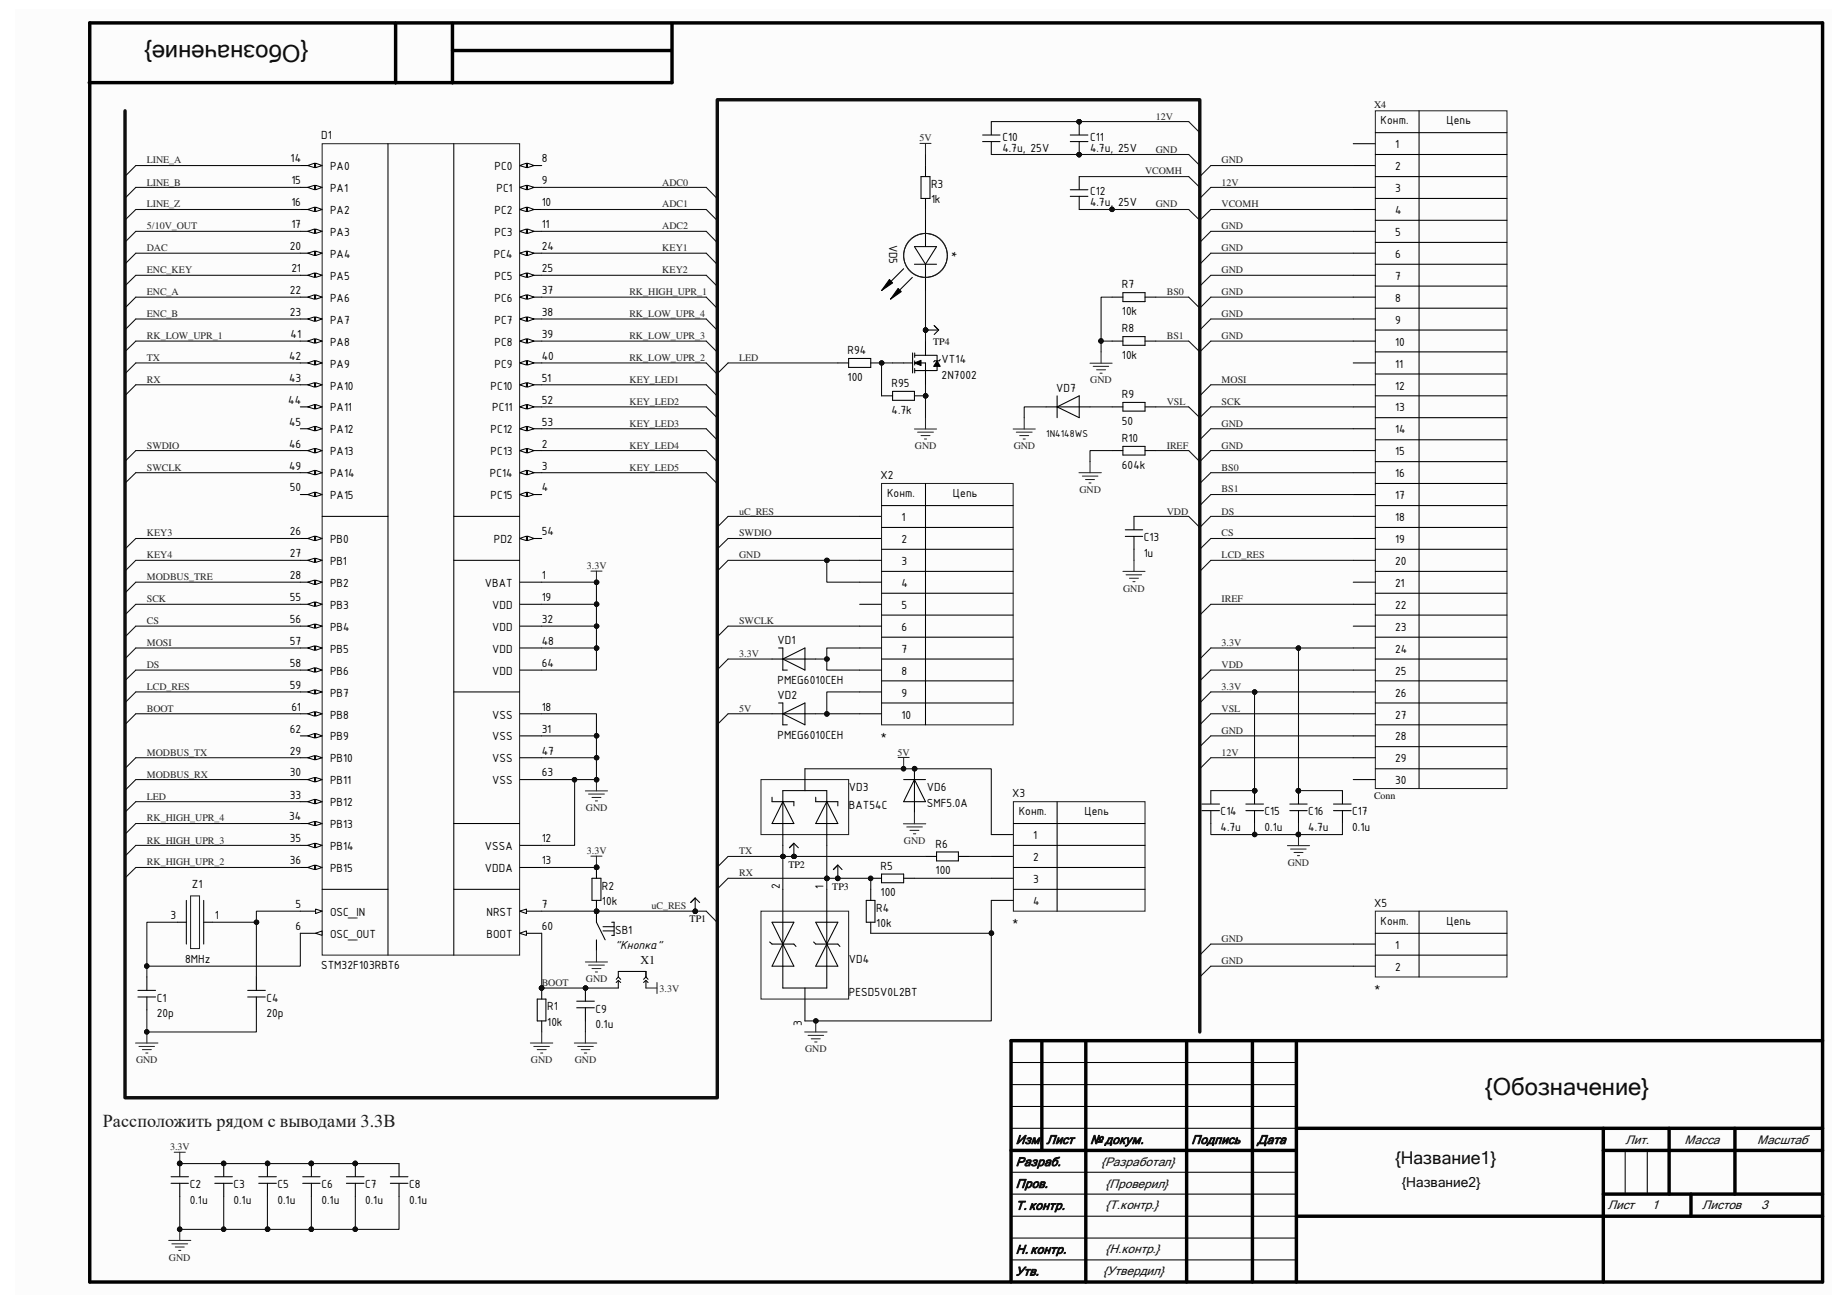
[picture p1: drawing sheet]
<svg xmlns="http://www.w3.org/2000/svg" width="297mm" height="210mm" viewBox="0 0 297 210" stroke-linecap="round" stroke-linejoin="round" font-family="sans-serif">
<defs><g id="words">
<g font-size="3.8" fill="#0e0e0e">
<text x="49.6" y="7.2" transform="rotate(180 49.6 7.2)">{Обозначение}</text>
<text x="238.8" y="176.1">{Обозначение}</text>
</g>
<text font-size="2.9" fill="#1c1c1c" x="16.5" y="181.2">Рассположить рядом с выводами 3.3В</text>
<text font-size="2.8" fill="#0e0e0e" x="224.4" y="187.3">{Название1}</text>
<text font-size="2.2" fill="#0e0e0e" x="225.4" y="190.9">{Название2}</text>
<g font-size="2">
<text x="51.6" y="22.4">D1</text>
<text x="161.2" y="22.6">C10</text>
<text x="175.3" y="22.6">C11</text>
<text x="222" y="19.9">Конт.</text>
<text x="224.4" y="23.8">1</text>
<text x="232.6" y="19.9">Цепь</text>
<text x="46.7" y="26.1">14</text>
<text x="46.9" y="29.7">15</text>
<text x="53.1" y="27.4">PA0</text>
<text x="79.5" y="27.4">PC0</text>
<text x="87.1" y="26.1">8</text>
<text x="87.1" y="29.7">9</text>
<text x="161.2" y="24.4">4.7u, 25V</text>
<text x="175.3" y="24.4">4.7u, 25V</text>
<text x="224.4" y="27.4">2</text>
<text x="46.9" y="33.2">16</text>
<text x="53.1" y="30.9">PA1</text>
<text x="53.1" y="34.4">PA2</text>
<text x="79.5" y="34.4">PC2</text>
<text x="79.8" y="30.9">PC1</text>
<text x="87.1" y="33.2">10</text>
<text x="149.7" y="30.2">R3</text>
<text x="149.7" y="32.7">1k</text>
<text x="175.3" y="31.4">C12</text>
<text x="175.3" y="33.2">4.7u, 25V</text>
<text x="224.4" y="30.9">3</text>
<text x="224.4" y="34.4">4</text>
<text x="46.6" y="40.3">20</text>
<text x="46.9" y="36.7">17</text>
<text x="53.1" y="38">PA3</text>
<text x="53.1" y="41.5">PA4</text>
<text x="79.4" y="41.5">PC4</text>
<text x="79.5" y="38">PC3</text>
<text x="87.1" y="40.3">24</text>
<text x="87.1" y="36.7">11</text>
<text x="143" y="39.3" transform="rotate(90 143 39.3)">VD5</text>
<text x="152.9" y="40.3" transform="rotate(90 152.9 40.3)">*</text>
<text x="224.4" y="38">5</text>
<text x="224.4" y="41.5">6</text>
<text x="46.6" y="47.3">22</text>
<text x="46.9" y="43.8">21</text>
<text x="53.1" y="45">PA5</text>
<text x="79.5" y="45">PC5</text>
<text x="87.1" y="43.8">25</text>
<text x="87.1" y="47.3">37</text>
<text x="180.4" y="46.4">R7</text>
<text x="224.4" y="45">7</text>
<text x="46.6" y="50.8">23</text>
<text x="53.1" y="48.6">PA6</text>
<text x="53.1" y="52.1">PA7</text>
<text x="79.5" y="48.6">PC6</text>
<text x="79.5" y="52.1">PC7</text>
<text x="87.1" y="50.8">38</text>
<text x="180.4" y="50.7">10k</text>
<text x="180.4" y="53.5">R8</text>
<text x="224.4" y="48.6">8</text>
<text x="224.4" y="52.1">9</text>
<text x="46.5" y="57.9">42</text>
<text x="46.7" y="54.4">41</text>
<text x="53.1" y="55.6">PA8</text>
<text x="53.1" y="59.1">PA9</text>
<text x="79.5" y="55.6">PC8</text>
<text x="79.5" y="59.1">PC9</text>
<text x="87.1" y="54.4">39</text>
<text x="87.1" y="57.9">40</text>
<text x="136.3" y="57">R94</text>
<text x="151.4" y="58.5">VT14</text>
<text x="180.4" y="57.7">10k</text>
<text x="224.4" y="55.6">10</text>
<text x="224.4" y="59.1">11</text>
<text x="46.4" y="64.9">44</text>
<text x="46.5" y="61.4">43</text>
<text x="53.1" y="62.7">PA10</text>
<text x="78.9" y="62.7">PC10</text>
<text x="87.1" y="64.9">52</text>
<text x="87.1" y="61.4">51</text>
<text x="136.3" y="61.3">100</text>
<text x="143.4" y="62.3">R95</text>
<text x="151.4" y="61">2N7002</text>
<text x="169.8" y="63">VD7</text>
<text x="180.4" y="64.1">R9</text>
<text x="224.4" y="62.7">12</text>
<text x="46.5" y="68.5">45</text>
<text x="53.1" y="66.2">PA11</text>
<text x="53.1" y="69.7">PA12</text>
<text x="78.9" y="69.7">PC12</text>
<text x="79.2" y="66.2">PC11</text>
<text x="87.1" y="68.5">53</text>
<text x="143.4" y="66.5">4.7k</text>
<text x="180.4" y="68.3">50</text>
<text x="180.4" y="71.1">R10</text>
<text x="224.4" y="66.2">13</text>
<text x="224.4" y="69.7">14</text>
<text x="46.5" y="72">46</text>
<text x="46.5" y="75.5">49</text>
<text x="53.1" y="73.2">PA13</text>
<text x="53.1" y="76.8">PA14</text>
<text x="78.8" y="76.8">PC14</text>
<text x="78.9" y="73.2">PC13</text>
<text x="87.1" y="75.5">3</text>
<text x="87.1" y="72">2</text>
<text x="141.6" y="77.1">X2</text>
<text x="180.4" y="75.4">604k</text>
<text x="224.4" y="73.2">15</text>
<text x="224.4" y="76.8">16</text>
<text x="46.6" y="79">50</text>
<text x="53.1" y="80.3">PA15</text>
<text x="78.9" y="80.3">PC15</text>
<text x="87.1" y="79">4</text>
<text x="142.7" y="79.9">Конт.</text>
<text x="145" y="83.8">1</text>
<text x="153.2" y="79.9">Цепь</text>
<text x="224.4" y="80.3">17</text>
<text x="224.4" y="83.8">18</text>
<text x="46.6" y="86.1">26</text>
<text x="46.6" y="89.6">27</text>
<text x="53.1" y="87.3">PB0</text>
<text x="79.4" y="87.3">PD2</text>
<text x="87.1" y="86.1">54</text>
<text x="145" y="87.3">2</text>
<text x="183.9" y="87">C13</text>
<text x="183.9" y="89.5">1u</text>
<text x="224.4" y="87.3">19</text>
<text x="46.6" y="93.1">28</text>
<text x="53.1" y="90.9">PB1</text>
<text x="53.1" y="94.4">PB2</text>
<text x="78" y="94.4">VBAT</text>
<text x="87.1" y="93.1">1</text>
<text x="145" y="90.9">3</text>
<text x="145" y="94.4">4</text>
<text x="224.4" y="90.9">20</text>
<text x="224.4" y="94.4">21</text>
<text x="46.6" y="96.7">55</text>
<text x="46.6" y="100.2">56</text>
<text x="53.1" y="97.9">PB3</text>
<text x="53.1" y="101.5">PB4</text>
<text x="79.2" y="97.9">VDD</text>
<text x="79.2" y="101.5">VDD</text>
<text x="87.1" y="96.7">19</text>
<text x="87.1" y="100.2">32</text>
<text x="145" y="97.9">5</text>
<text x="145" y="101.5">6</text>
<text x="224.4" y="97.9">22</text>
<text x="224.4" y="101.5">23</text>
<text x="46.6" y="103.7">57</text>
<text x="46.6" y="107.3">58</text>
<text x="53.1" y="105">PB5</text>
<text x="79.2" y="105">VDD</text>
<text x="87.1" y="103.7">48</text>
<text x="87.1" y="107.3">64</text>
<text x="125" y="103.5">VD1</text>
<text x="145" y="105">7</text>
<text x="224.4" y="105">24</text>
<text x="46.6" y="110.8">59</text>
<text x="53.1" y="108.5">PB6</text>
<text x="53.1" y="112.1">PB7</text>
<text x="79.2" y="108.5">VDD</text>
<text x="125" y="109.9">PMEG6010CEH</text>
<text x="125" y="112.4">VD2</text>
<text x="145" y="108.5">8</text>
<text x="145" y="112.1">9</text>
<text x="224.4" y="108.5">25</text>
<text x="224.4" y="112.1">26</text>
<text x="46.6" y="117.9">62</text>
<text x="46.9" y="114.3">61</text>
<text x="53.1" y="115.6">PB8</text>
<text x="53.1" y="119.1">PB9</text>
<text x="79.2" y="115.6">VSS</text>
<text x="79.2" y="119.1">VSS</text>
<text x="87.1" y="114.3">18</text>
<text x="87.1" y="117.9">31</text>
<text x="125" y="118.8">PMEG6010CEH</text>
<text x="141.6" y="118.8">*</text>
<text x="145" y="115.6">10</text>
<text x="224.4" y="115.6">27</text>
<text x="224.4" y="119.1">28</text>
<text x="46.6" y="121.4">29</text>
<text x="46.6" y="124.9">30</text>
<text x="53.1" y="122.6">PB10</text>
<text x="79.2" y="122.6">VSS</text>
<text x="87.1" y="121.4">47</text>
<text x="87.1" y="124.9">63</text>
<text x="224.4" y="122.6">29</text>
<text x="46.5" y="132">34</text>
<text x="46.6" y="128.4">33</text>
<text x="53.1" y="126.2">PB11</text>
<text x="53.1" y="129.7">PB12</text>
<text x="79.2" y="126.2">VSS</text>
<text x="136.5" y="127.3">VD3</text>
<text x="136.5" y="130.2">BAT54C</text>
<text x="149.1" y="127.3">VD6</text>
<text x="149.1" y="129.8">SMF5.0A</text>
<text x="162.8" y="128.3">X3</text>
<text x="163.8" y="131.1">Конт.</text>
<text x="174.4" y="131.1">Цепь</text>
<text x="196.3" y="131.1">C14</text>
<text x="203.4" y="131.1">C15</text>
<text x="210.4" y="131.1">C16</text>
<text x="217.5" y="131.1">C17</text>
<text x="224.4" y="126.2">30</text>
<text x="46.6" y="135.5">35</text>
<text x="53.1" y="133.2">PB13</text>
<text x="53.1" y="136.7">PB14</text>
<text x="78" y="136.7">VSSA</text>
<text x="87.1" y="135.5">12</text>
<text x="150.4" y="136.4">R6</text>
<text x="166.2" y="135">1</text>
<text x="196.3" y="133.6">4.7u</text>
<text x="203.4" y="133.6">0.1u</text>
<text x="210.4" y="133.6">4.7u</text>
<text x="217.5" y="133.6">0.1u</text>
<text x="30.9" y="142.9">Z1</text>
<text x="46.6" y="139">36</text>
<text x="53.1" y="140.3">PB15</text>
<text x="78" y="140.3">VDDA</text>
<text x="87.1" y="139">13</text>
<text x="96.8" y="143.1">R2</text>
<text x="125.4" y="143" transform="rotate(-90 125.4 143)">2</text>
<text x="132.5" y="143" transform="rotate(-90 132.5 143)">1</text>
<text x="141.6" y="139.9">R5</text>
<text x="150.4" y="140.6">100</text>
<text x="166.2" y="138.5">2</text>
<text x="166.2" y="142">3</text>
<text x="27.4" y="147.8">3</text>
<text x="34.5" y="147.8">1</text>
<text x="47.5" y="146">5</text>
<text x="47.5" y="149.6">6</text>
<text x="53.1" y="147.3">OSC_IN</text>
<text x="78.2" y="147.3">NRST</text>
<text x="87.1" y="146">7</text>
<text x="87.1" y="149.6">60</text>
<text x="96.8" y="145.6">10k</text>
<text x="140.9" y="146.6">R4</text>
<text x="140.9" y="149.1">10k</text>
<text x="141.6" y="144.2">100</text>
<text x="162.8" y="148.8">*</text>
<text x="166.2" y="145.5">4</text>
<text x="221" y="145.9">X5</text>
<text x="222" y="148.7">Конт.</text>
<text x="232.6" y="148.7">Цепь</text>
<text x="29.8" y="154.9">8MHz</text>
<text x="51.6" y="155.8">STM32F103RBT6</text>
<text x="53.1" y="150.8">OSC_OUT</text>
<text x="78.2" y="150.8">BOOT</text>
<text x="98.9" y="150.2">SB1</text>
<text x="98.9" y="152.7">&quot;Кнопка&quot;</text>
<text x="136.5" y="154.9">VD4</text>
<text x="224.4" y="152.6">1</text>
<text x="25.2" y="161.1">C1</text>
<text x="42.8" y="161.1">C4</text>
<text x="136.5" y="160.2">PESD5V0L2BT</text>
<text x="221" y="159.3">*</text>
<text x="224.4" y="156.1">2</text>
<text x="25.2" y="163.6">20p</text>
<text x="42.8" y="163.6">20p</text>
<text x="88" y="162.5">R1</text>
<text x="88" y="165">10k</text>
<text x="95.8" y="162.9">C9</text>
<text x="95.8" y="165.4">0.1u</text>
<text x="128.9" y="165" transform="rotate(-90 128.9 165)">3</text>
<text x="30.5" y="191.1">C2</text>
<text x="37.5" y="191.1">C3</text>
<text x="44.6" y="191.1">C5</text>
<text x="51.7" y="191.1">C6</text>
<text x="58.7" y="191.1">C7</text>
<text x="65.8" y="191.1">C8</text>
<text x="30.5" y="193.6">0.1u</text>
<text x="37.5" y="193.6">0.1u</text>
<text x="44.6" y="193.6">0.1u</text>
<text x="51.7" y="193.6">0.1u</text>
<text x="58.7" y="193.6">0.1u</text>
<text x="65.8" y="193.6">0.1u</text>
</g>
<g font-size="2" fill="#0e0e0e">
<text x="163.4" y="184">Изм.</text>
<text x="168.3" y="184">Лист</text>
<text x="175.3" y="184">№ докум.</text>
<text x="191.6" y="184">Подпись</text>
<text x="202.2" y="184">Дата</text>
<text x="261.4" y="183.9">Лит.</text>
<text x="270.9" y="183.9">Масса</text>
<text x="282.6" y="183.9">Масштаб</text>
<text x="163.4" y="191.1">Пров.</text>
<text x="163.4" y="187.5">Разраб.</text>
<text x="177.1" y="187.5">{Разработал}</text>
<text x="177.8" y="191">{Проверил}</text>
<text x="163.4" y="194.6">Т. контр.</text>
<text x="177.8" y="194.5">{Т.контр.}</text>
<text x="258.6" y="194.5">Лист</text>
<text x="265.6" y="194.5">1</text>
<text x="273.7" y="194.5">Листов</text>
<text x="283.2" y="194.5">3</text>
<text x="163.4" y="201.6">Н. контр.</text>
<text x="177.8" y="201.6">{Н.контр.}</text>
<text x="163.4" y="205.1">Утв.</text>
<text x="177.4" y="205.1">{Утвердил}</text>
</g>
<text font-size="1.9" fill="#0e0e0e" x="103" y="155">X1</text>
<text font-size="1.7" x="168.3" y="70.3">1N4148WS</text>
<g font-size="1.6" fill="#0e0e0e">
<text x="221" y="17.3">X4</text>
<text x="221" y="128.5">Conn</text>
</g>
<g font-size="1.6" fill="#262626">
<text x="147.9" y="22.7">5V</text>
<text x="185.9" y="19.3">12V</text>
<text x="23.6" y="26.3">LINE_A</text>
<text x="23.6" y="29.8">LINE_B</text>
<text x="106.5" y="29.8">ADC0</text>
<text x="184.1" y="28.1">VCOMH</text>
<text x="185.9" y="24.6">GND</text>
<text x="196.5" y="26.3">GND</text>
<text x="196.5" y="29.8">12V</text>
<text x="23.6" y="33.4">LINE_Z</text>
<text x="106.5" y="33.4">ADC1</text>
<text x="185.9" y="33.4">GND</text>
<text x="196.5" y="33.4">VCOMH</text>
<text x="23.6" y="40.4">DAC</text>
<text x="23.6" y="36.9">5/10V_OUT</text>
<text x="106.5" y="36.9">ADC2</text>
<text x="106.5" y="40.4">KEY1</text>
<text x="196.5" y="36.9">GND</text>
<text x="196.5" y="40.4">GND</text>
<text x="23.6" y="47.5">ENC_A</text>
<text x="23.6" y="43.9">ENC_KEY</text>
<text x="101.2" y="47.5">RK_HIGH_UPR_1</text>
<text x="106.5" y="43.9">KEY2</text>
<text x="187.7" y="47.5">BS0</text>
<text x="196.5" y="43.9">GND</text>
<text x="196.5" y="47.5">GND</text>
<text x="23.6" y="51">ENC_B</text>
<text x="101.2" y="51">RK_LOW_UPR_4</text>
<text x="196.5" y="51">GND</text>
<text x="23.6" y="58">TX</text>
<text x="23.6" y="54.5">RK_LOW_UPR_1</text>
<text x="101.2" y="58">RK_LOW_UPR_2</text>
<text x="101.2" y="54.5">RK_LOW_UPR_3</text>
<text x="118.9" y="58">LED</text>
<text x="187.7" y="54.5">BS1</text>
<text x="196.5" y="54.5">GND</text>
<text x="23.6" y="61.6">RX</text>
<text x="101.2" y="61.6">KEY_LED1</text>
<text x="101.2" y="65.1">KEY_LED2</text>
<text x="175.3" y="61.7">GND</text>
<text x="187.7" y="65.1">VSL</text>
<text x="196.5" y="61.6">MOSI</text>
<text x="196.5" y="65.1">SCK</text>
<text x="101.2" y="68.6">KEY_LED3</text>
<text x="196.5" y="68.6">GND</text>
<text x="23.6" y="75.7">SWCLK</text>
<text x="23.6" y="72.2">SWDIO</text>
<text x="101.2" y="72.2">KEY_LED4</text>
<text x="101.2" y="75.7">KEY_LED5</text>
<text x="147.1" y="72.3">GND</text>
<text x="163" y="72.3">GND</text>
<text x="187.7" y="72.2">IREF</text>
<text x="196.5" y="75.7">BS0</text>
<text x="196.5" y="72.2">GND</text>
<text x="118.9" y="82.8">uC_RES</text>
<text x="173.6" y="79.3">GND</text>
<text x="187.7" y="82.8">VDD</text>
<text x="196.5" y="79.2">BS1</text>
<text x="196.5" y="82.8">DS</text>
<text x="23.6" y="89.8">KEY4</text>
<text x="23.6" y="86.3">KEY3</text>
<text x="118.9" y="86.3">SWDIO</text>
<text x="118.9" y="89.8">GND</text>
<text x="196.5" y="86.3">CS</text>
<text x="196.5" y="89.8">LCD_RES</text>
<text x="23.6" y="93.3">MODBUS_TRE</text>
<text x="94.4" y="91.5">3.3V</text>
<text x="180.6" y="95.2">GND</text>
<text x="23.6" y="96.9">SCK</text>
<text x="23.6" y="100.4">CS</text>
<text x="118.9" y="100.4">SWCLK</text>
<text x="196.5" y="96.9">IREF</text>
<text x="23.6" y="103.9">MOSI</text>
<text x="23.6" y="107.4">DS</text>
<text x="118.9" y="105.7">3.3V</text>
<text x="196.5" y="107.4">VDD</text>
<text x="196.5" y="103.9">3.3V</text>
<text x="23.6" y="111">LCD_RES</text>
<text x="196.5" y="111">3.3V</text>
<text x="23.6" y="114.5">BOOT</text>
<text x="118.9" y="114.5">5V</text>
<text x="196.5" y="114.5">VSL</text>
<text x="196.5" y="118">GND</text>
<text x="23.6" y="121.5">MODBUS_TX</text>
<text x="23.6" y="125.1">MODBUS_RX</text>
<text x="144.4" y="121.5">5V</text>
<text x="196.5" y="121.5">12V</text>
<text x="23.6" y="128.6">LED</text>
<text x="94.2" y="130.5">GND</text>
<text x="23.6" y="135.7">RK_HIGH_UPR_3</text>
<text x="23.6" y="132.1">RK_HIGH_UPR_4</text>
<text x="94.4" y="137.4">3.3V</text>
<text x="118.9" y="137.4">TX</text>
<text x="145.4" y="135.8">GND</text>
<text x="23.6" y="139.2">RK_HIGH_UPR_2</text>
<text x="118.9" y="141">RX</text>
<text x="207.1" y="139.3">GND</text>
<text x="104.8" y="146.3">uC_RES</text>
<text x="196.5" y="151.6">GND</text>
<text x="196.5" y="155.1">GND</text>
<text x="87.1" y="158.6">BOOT</text>
<text x="94.2" y="158">GND</text>
<text x="106" y="159.5">3.3V</text>
<text x="21.9" y="171">GND</text>
<text x="85.4" y="171">GND</text>
<text x="92.5" y="171">GND</text>
<text x="129.5" y="169.2">GND</text>
<text x="27.3" y="185">3.3V</text>
<text x="27.2" y="202.8">GND</text>
</g>
<g font-size="1.6">
<text x="150.1" y="55.5">TP4</text>
<text x="126.8" y="139.6">TP2</text>
<text x="133.9" y="143.1">TP3</text>
<text x="110.9" y="148.4">TP1</text>
</g>
</g></defs>
<g fill="#fcfcfc">
<path d="M2.5 1.6h292.1v206.7h-292.1z" fill-rule="evenodd"/>
<path d="M2.5 1.6h292.1v206.7h-292.1z" fill-rule="evenodd"/>
</g>
<g fill="none" stroke="#000" stroke-width=".55">
<path d="M14.4 3.7h278.7v202.5h-278.7zM63.5 3.8h.1v9.5M72.8 3.8v9.5M72.8 8.1h35.2M108.1 3.9v9.4h-93.8M167.6 167.4v17.6M174.6 167.4v38.8M190.8 167.4v38.8M201.4 167.4v38.8M208.5 167.4v38.8M293.1 167.4h-130.5v38.8M162.6 185h45.9"/>
<path d="M208.5 195.6h84.6M208.5 181.5h84.6M257.8 185h35.3M257.8 181.5v24.7M257.8 192.1h35.3M268.4 181.5v10.6M271.9 192.1v3.5M279 181.5v10.6"/>
</g>
<path d="M162.6 170.9h45.9M162.6 174.5h45.9M162.6 178h45.9M162.6 181.5h45.9M162.6 188.6h45.9M162.6 192.1h45.9M162.6 195.6h45.9M162.6 199.1h45.9M261.4 185v7.1M264.9 185v7.1M162.6 202.6h45.9" fill="none" stroke="#000" stroke-width=".17"/>
<path d="M94.1 127.2h3.6M94.7 127.7h2.5M95.2 128.3h1.4M95.8 128.8h.3M95.9 125.4v1.8" fill="none" stroke="#262626" stroke-width=".17"/>
<circle cx="95.9" cy="125.4" r=".36" fill="#0e0e0e"/>
<circle cx="95.9" cy="125.4" r=".36" fill="none" stroke="#0e0e0e" stroke-width=".16"/>
<g fill="none" stroke="#0e0e0e" stroke-width=".17">
<path d="M21.8 26.6l-1.7 1.8M21.8 30.1l-1.7 1.8M21.8 33.7l-1.7 1.7M21.8 37.2l-1.7 1.8M113.6 30.1l1.7 1.8M113.6 33.7l1.7 1.7M113.6 37.2l1.7 1.8M21.8 40.7l-1.7 1.8M21.8 44.3l-1.7 1.7M21.8 47.8l-1.7 1.8M21.8 51.3l-1.7 1.8M21.8 54.9l-1.7 1.7"/>
<path d="M21.8 58.4l-1.7 1.8M113.6 40.7l1.7 1.8M113.6 44.3l1.7 1.7M113.6 47.8l1.7 1.8M113.6 51.3l1.7 1.8M113.6 54.9l1.7 1.7M113.6 58.4l1.7 1.8M21.8 61.9l-1.7 1.8M21.8 72.5l-1.7 1.8M21.8 76l-1.7 1.8"/>
</g>
<path d="M95 91.9h1.8M95.9 91.9v1.7" fill="none" stroke="#262626" stroke-width=".17"/>
<circle cx="95.9" cy="93.7" r=".36" fill="#0e0e0e"/>
<circle cx="95.9" cy="93.7" r=".36" fill="none" stroke="#0e0e0e" stroke-width=".16"/>
<circle cx="28.9" cy="187.1" r=".37" fill="#0e0e0e"/>
<circle cx="28.9" cy="187.1" r=".37" fill="none" stroke="#0e0e0e" stroke-width=".16"/>
<path d="M27.5 190.3h2.8M27.5 189.3h2.8M28.9 187.2v2M28.9 190.3v2.1" fill="none" stroke="#000" stroke-width=".17"/>
<circle cx="28.9" cy="187.1" r=".37" fill="#0e0e0e"/>
<circle cx="28.9" cy="187.1" r=".37" fill="none" stroke="#0e0e0e" stroke-width=".16"/>
<circle cx="36" cy="187.1" r=".36" fill="#0e0e0e"/>
<circle cx="36" cy="187.1" r=".36" fill="none" stroke="#0e0e0e" stroke-width=".16"/>
<path d="M34.5 190.3h2.9M34.5 189.3h2.9M36 187.2v2M36 190.3v2.1" fill="none" stroke="#000" stroke-width=".17"/>
<circle cx="36" cy="187.1" r=".36" fill="#0e0e0e"/>
<circle cx="36" cy="187.1" r=".36" fill="none" stroke="#0e0e0e" stroke-width=".16"/>
<circle cx="43" cy="187.1" r=".36" fill="#0e0e0e"/>
<circle cx="43" cy="187.1" r=".36" fill="none" stroke="#0e0e0e" stroke-width=".16"/>
<path d="M41.6 190.3h2.8M41.6 189.3h2.8M43 187.2v2M43 190.3v2.1" fill="none" stroke="#000" stroke-width=".17"/>
<circle cx="43" cy="187.1" r=".36" fill="#0e0e0e"/>
<circle cx="43" cy="187.1" r=".36" fill="none" stroke="#0e0e0e" stroke-width=".16"/>
<circle cx="50.1" cy="187.1" r=".37" fill="#0e0e0e"/>
<circle cx="50.1" cy="187.1" r=".37" fill="none" stroke="#0e0e0e" stroke-width=".16"/>
<path d="M48.7 190.3h2.8M48.7 189.3h2.8M50.1 187.2v2M50.1 190.3v2.1" fill="none" stroke="#000" stroke-width=".17"/>
<circle cx="50.1" cy="187.1" r=".37" fill="#0e0e0e"/>
<circle cx="50.1" cy="187.1" r=".37" fill="none" stroke="#0e0e0e" stroke-width=".16"/>
<circle cx="57.1" cy="187.1" r=".36" fill="#0e0e0e"/>
<circle cx="57.1" cy="187.1" r=".36" fill="none" stroke="#0e0e0e" stroke-width=".16"/>
<path d="M55.7 190.3h2.8M55.7 189.3h2.8M57.1 187.2v2M57.1 190.3v2.1" fill="none" stroke="#000" stroke-width=".17"/>
<circle cx="57.1" cy="187.1" r=".36" fill="#0e0e0e"/>
<circle cx="57.1" cy="187.1" r=".36" fill="none" stroke="#0e0e0e" stroke-width=".16"/>
<path d="M28 185.3h1.8M28.9 185.3v1.9" fill="none" stroke="#262626" stroke-width=".17"/>
<circle cx="28.9" cy="187.1" r=".37" fill="#0e0e0e"/>
<circle cx="28.9" cy="187.1" r=".37" fill="none" stroke="#0e0e0e" stroke-width=".16"/>
<path d="M27.1 199.5h3.6M28.9 197.7v1.8M27.6 200.1h2.6M28.2 200.6h1.4M28.7 201.1h.4" fill="none" stroke="#262626" stroke-width=".17"/>
<circle cx="28.9" cy="197.7" r=".37" fill="#0e0e0e"/>
<circle cx="28.9" cy="197.7" r=".37" fill="none" stroke="#0e0e0e" stroke-width=".16"/>
<circle cx="94.2" cy="158.9" r=".35" fill="#0e0e0e"/>
<circle cx="94.2" cy="158.9" r=".35" fill="none" stroke="#0e0e0e" stroke-width=".16"/>
<path d="M94.1 158.9v2.1M92.7 162.1h2.9M92.7 161h2.9M94.1 162.1v2.1" fill="none" stroke="#000" stroke-width=".17"/>
<circle cx="94.2" cy="158.9" r=".35" fill="#0e0e0e"/>
<circle cx="94.2" cy="158.9" r=".35" fill="none" stroke="#0e0e0e" stroke-width=".16"/>
<path d="M103.9 158.9h1.8M105.7 158v1.8M92.4 167.8h3.6M92.9 168.3h2.5M93.5 168.8h1.4M94 169.4h.4M94.1 166v1.8" fill="none" stroke="#262626" stroke-width=".17"/>
<path d="M99.1 158l.3-.3 .4 .3M99.4 157.1v-.8h4.5v.8M99.4 157.9v1M99.4 157.1l-.3 .4M99.4 157.1l.4 .4M103.5 158l.4-.3 .3 .3M103.9 157.9v1M103.9 157.1l-.4 .4M103.9 157.1l.3 .4" fill="none" stroke="#000" stroke-width=".17"/>
<circle cx="87.1" cy="158.9" r=".35" fill="#0e0e0e"/>
<circle cx="87.1" cy="158.9" r=".35" fill="none" stroke="#0e0e0e" stroke-width=".16"/>
<path d="M87.1 158.9v1.8M87.1 164.2v1.8" fill="none" stroke="#000" stroke-width=".17"/>
<circle cx="87.1" cy="158.9" r=".35" fill="#0e0e0e"/>
<circle cx="87.1" cy="158.9" r=".35" fill="none" stroke="#0e0e0e" stroke-width=".16"/>
<path d="M86.4 160.7h1.4v3.5h-1.4z" fill="none" stroke="#000" stroke-width=".17"/>
<path d="M21.8 167.8h3.6M22.3 168.3h2.5M22.9 168.8h1.4M23.4 169.4h.4M23.6 166v1.8" fill="none" stroke="#262626" stroke-width=".17"/>
<circle cx="23.6" cy="166" r=".36" fill="#0e0e0e"/>
<circle cx="23.6" cy="166" r=".36" fill="none" stroke="#0e0e0e" stroke-width=".16"/>
<circle cx="95.9" cy="146.6" r=".36" fill="#0e0e0e"/>
<circle cx="95.9" cy="146.6" r=".36" fill="none" stroke="#0e0e0e" stroke-width=".16"/>
<circle cx="95.9" cy="139.5" r=".36" fill="#0e0e0e"/>
<circle cx="95.9" cy="139.5" r=".36" fill="none" stroke="#0e0e0e" stroke-width=".16"/>
<path d="M95.9 144.8v1.8" fill="none" stroke="#000" stroke-width=".17"/>
<circle cx="95.9" cy="146.6" r=".36" fill="#0e0e0e"/>
<circle cx="95.9" cy="146.6" r=".36" fill="none" stroke="#0e0e0e" stroke-width=".16"/>
<path d="M95.9 139.5v1.8" fill="none" stroke="#000" stroke-width=".17"/>
<circle cx="95.9" cy="139.5" r=".36" fill="#0e0e0e"/>
<circle cx="95.9" cy="139.5" r=".36" fill="none" stroke="#0e0e0e" stroke-width=".16"/>
<path d="M95.2 141.3h1.4v3.5h-1.4z" fill="none" stroke="#000" stroke-width=".17"/>
<path d="M95 137.7h1.8M95.9 137.7v1.8" fill="none" stroke="#262626" stroke-width=".17"/>
<circle cx="95.9" cy="139.5" r=".36" fill="#0e0e0e"/>
<circle cx="95.9" cy="139.5" r=".36" fill="none" stroke="#0e0e0e" stroke-width=".16"/>
<path d="M22.2 159.3h2.8M23.6 157.1v2.2M28.5 148.3h1.5M30 144.8v7M32.8 148.3h1.4M32.8 144.8v7M39.8 159.3h2.9M41.2 157.1v2.2M22.2 160.4h2.8M23.6 160.4v2M39.8 160.4h2.9M41.2 160.4v2" fill="none" stroke="#000" stroke-width=".17"/>
<path d="M30.6 144.1h1.5v8.5h-1.5z" fill="none" stroke="#262626" stroke-width=".17"/>
<circle cx="95.9" cy="146.6" r=".36" fill="#0e0e0e"/>
<circle cx="95.9" cy="146.6" r=".36" fill="none" stroke="#0e0e0e" stroke-width=".16"/>
<path d="M95.9 146.6v1.7" fill="none" stroke="#000" stroke-width=".17"/>
<circle cx="95.9" cy="146.6" r=".36" fill="#0e0e0e"/>
<circle cx="95.9" cy="146.6" r=".36" fill="none" stroke="#0e0e0e" stroke-width=".16"/>
<path d="M95.9 151.2v1.7M95.9 148.3l1.4 2.9M97 149.1h1.8M97 149.7h1.8M98.4 148.3h.4v2.2h-.4" fill="none" stroke="#000" stroke-width=".17"/>
<circle cx="87.1" cy="158.9" r=".35" fill="#0e0e0e"/>
<circle cx="87.1" cy="158.9" r=".35" fill="none" stroke="#0e0e0e" stroke-width=".16"/>
<path d="M83.6 72.5h3.5M83.6 93.6h3.5" fill="none" stroke="#000" stroke-width=".17"/>
<path d="M83.6 72.5l1.1-.4v.8z" fill="#fbfbfb"/>
<path d="M83.6 72.5l1.1-.4v.8z" fill="none" stroke="#000" stroke-width=".16"/>
<path d="M84.8 72.1l1.1 .4-1.1 .4z" fill="#fbfbfb"/>
<path d="M84.8 72.1l1.1 .4-1.1 .4z" fill="none" stroke="#000" stroke-width=".16"/>
<path d="M83.6 76h3.5" fill="none" stroke="#000" stroke-width=".17"/>
<path d="M83.6 76l1.1-.4v.8z" fill="#fbfbfb"/>
<path d="M83.6 76l1.1-.4v.8z" fill="none" stroke="#000" stroke-width=".16"/>
<path d="M84.8 75.6l1.1 .4-1.1 .4z" fill="#fbfbfb"/>
<path d="M84.8 75.6l1.1 .4-1.1 .4z" fill="none" stroke="#000" stroke-width=".16"/>
<path d="M83.6 79.5h3.5" fill="none" stroke="#000" stroke-width=".17"/>
<path d="M83.6 79.5l1.1-.3v.7z" fill="#fbfbfb"/>
<path d="M83.6 79.5l1.1-.3v.7z" fill="none" stroke="#000" stroke-width=".16"/>
<path d="M84.8 79.2l1.1 .3-1.1 .4z" fill="#fbfbfb"/>
<path d="M84.8 79.2l1.1 .3-1.1 .4z" fill="none" stroke="#000" stroke-width=".16"/>
<path d="M48.3 146.6h3.5" fill="none" stroke="#000" stroke-width=".17"/>
<path d="M50.8 146.2l1 .4-1 .3z" fill="#fbfbfb"/>
<path d="M50.8 146.2l1 .4-1 .3z" fill="none" stroke="#000" stroke-width=".16"/>
<path d="M48.3 150.1h3.5" fill="none" stroke="#000" stroke-width=".17"/>
<path d="M50.8 150.1l1-.4v.8z" fill="#fbfbfb"/>
<path d="M50.8 150.1l1-.4v.8z" fill="none" stroke="#000" stroke-width=".16"/>
<path d="M83.6 146.6h3.5" fill="none" stroke="#000" stroke-width=".17"/>
<path d="M83.6 146.6l1.1-.4v.7z" fill="#fbfbfb"/>
<path d="M83.6 146.6l1.1-.4v.7z" fill="none" stroke="#000" stroke-width=".16"/>
<path d="M83.6 26.6h3.5" fill="none" stroke="#000" stroke-width=".17"/>
<path d="M83.6 26.6l1.1-.4v.8z" fill="#fbfbfb"/>
<path d="M83.6 26.6l1.1-.4v.8z" fill="none" stroke="#000" stroke-width=".16"/>
<path d="M84.8 26.2l1.1 .4-1.1 .4z" fill="#fbfbfb"/>
<path d="M84.8 26.2l1.1 .4-1.1 .4z" fill="none" stroke="#000" stroke-width=".16"/>
<path d="M83.6 30.1h3.5" fill="none" stroke="#000" stroke-width=".17"/>
<path d="M83.6 30.1l1.1-.3v.7z" fill="#fbfbfb"/>
<path d="M83.6 30.1l1.1-.3v.7z" fill="none" stroke="#000" stroke-width=".16"/>
<path d="M84.8 29.8l1.1 .3-1.1 .4z" fill="#fbfbfb"/>
<path d="M84.8 29.8l1.1 .3-1.1 .4z" fill="none" stroke="#000" stroke-width=".16"/>
<path d="M83.6 33.7h3.5" fill="none" stroke="#000" stroke-width=".17"/>
<path d="M83.6 33.7l1.1-.4v.7z" fill="#fbfbfb"/>
<path d="M83.6 33.7l1.1-.4v.7z" fill="none" stroke="#000" stroke-width=".16"/>
<path d="M84.8 33.3l1.1 .4-1.1 .3z" fill="#fbfbfb"/>
<path d="M84.8 33.3l1.1 .4-1.1 .3z" fill="none" stroke="#000" stroke-width=".16"/>
<path d="M83.6 37.2h3.5" fill="none" stroke="#000" stroke-width=".17"/>
<path d="M83.6 37.2l1.1-.4v.7z" fill="#fbfbfb"/>
<path d="M83.6 37.2l1.1-.4v.7z" fill="none" stroke="#000" stroke-width=".16"/>
<path d="M84.8 36.8l1.1 .4-1.1 .3z" fill="#fbfbfb"/>
<path d="M84.8 36.8l1.1 .4-1.1 .3z" fill="none" stroke="#000" stroke-width=".16"/>
<path d="M48.3 26.6h3.5M83.6 136h3.5M83.6 139.5h3.5" fill="none" stroke="#000" stroke-width=".17"/>
<path d="M50.8 26.2l1 .4-1 .4z" fill="#fbfbfb"/>
<path d="M50.8 26.2l1 .4-1 .4z" fill="none" stroke="#000" stroke-width=".16"/>
<path d="M49.5 26.6l1.1-.4v.8z" fill="#fbfbfb"/>
<path d="M49.5 26.6l1.1-.4v.8z" fill="none" stroke="#000" stroke-width=".16"/>
<path d="M48.3 30.1h3.5" fill="none" stroke="#000" stroke-width=".17"/>
<path d="M50.8 29.8l1 .3-1 .4z" fill="#fbfbfb"/>
<path d="M50.8 29.8l1 .3-1 .4z" fill="none" stroke="#000" stroke-width=".16"/>
<path d="M49.5 30.1l1.1-.3v.7z" fill="#fbfbfb"/>
<path d="M49.5 30.1l1.1-.3v.7z" fill="none" stroke="#000" stroke-width=".16"/>
<path d="M48.3 33.7h3.5" fill="none" stroke="#000" stroke-width=".17"/>
<path d="M50.8 33.3l1 .4-1 .3z" fill="#fbfbfb"/>
<path d="M50.8 33.3l1 .4-1 .3z" fill="none" stroke="#000" stroke-width=".16"/>
<path d="M49.5 33.7l1.1-.4v.7z" fill="#fbfbfb"/>
<path d="M49.5 33.7l1.1-.4v.7z" fill="none" stroke="#000" stroke-width=".16"/>
<path d="M48.3 37.2h3.5" fill="none" stroke="#000" stroke-width=".17"/>
<path d="M50.8 36.8l1 .4-1 .3z" fill="#fbfbfb"/>
<path d="M50.8 36.8l1 .4-1 .3z" fill="none" stroke="#000" stroke-width=".16"/>
<path d="M49.5 37.2l1.1-.4v.7z" fill="#fbfbfb"/>
<path d="M49.5 37.2l1.1-.4v.7z" fill="none" stroke="#000" stroke-width=".16"/>
<path d="M48.3 40.7h3.5M83.6 97.2h3.5M83.6 114.8h3.5" fill="none" stroke="#000" stroke-width=".17"/>
<path d="M50.8 40.4l1 .3-1 .4z" fill="#fbfbfb"/>
<path d="M50.8 40.4l1 .3-1 .4z" fill="none" stroke="#000" stroke-width=".16"/>
<path d="M49.5 40.7l1.1-.3v.7z" fill="#fbfbfb"/>
<path d="M49.5 40.7l1.1-.3v.7z" fill="none" stroke="#000" stroke-width=".16"/>
<path d="M48.3 44.3h3.5" fill="none" stroke="#000" stroke-width=".17"/>
<path d="M50.8 43.9l1 .4-1 .3z" fill="#fbfbfb"/>
<path d="M50.8 43.9l1 .4-1 .3z" fill="none" stroke="#000" stroke-width=".16"/>
<path d="M49.5 44.3l1.1-.4v.7z" fill="#fbfbfb"/>
<path d="M49.5 44.3l1.1-.4v.7z" fill="none" stroke="#000" stroke-width=".16"/>
<path d="M48.3 47.8h3.5" fill="none" stroke="#000" stroke-width=".17"/>
<path d="M50.8 47.4l1 .4-1 .3z" fill="#fbfbfb"/>
<path d="M50.8 47.4l1 .4-1 .3z" fill="none" stroke="#000" stroke-width=".16"/>
<path d="M49.5 47.8l1.1-.4v.7z" fill="#fbfbfb"/>
<path d="M49.5 47.8l1.1-.4v.7z" fill="none" stroke="#000" stroke-width=".16"/>
<path d="M48.3 51.3h3.5" fill="none" stroke="#000" stroke-width=".17"/>
<path d="M50.8 51l1 .3-1 .4z" fill="#fbfbfb"/>
<path d="M50.8 51l1 .3-1 .4z" fill="none" stroke="#000" stroke-width=".16"/>
<path d="M49.5 51.3l1.1-.3v.7z" fill="#fbfbfb"/>
<path d="M49.5 51.3l1.1-.3v.7z" fill="none" stroke="#000" stroke-width=".16"/>
<path d="M83.6 40.7h3.5" fill="none" stroke="#000" stroke-width=".17"/>
<path d="M83.6 40.7l1.1-.3v.7z" fill="#fbfbfb"/>
<path d="M83.6 40.7l1.1-.3v.7z" fill="none" stroke="#000" stroke-width=".16"/>
<path d="M84.8 40.4l1.1 .3-1.1 .4z" fill="#fbfbfb"/>
<path d="M84.8 40.4l1.1 .3-1.1 .4z" fill="none" stroke="#000" stroke-width=".16"/>
<path d="M83.6 44.3h3.5" fill="none" stroke="#000" stroke-width=".17"/>
<path d="M83.6 44.3l1.1-.4v.7z" fill="#fbfbfb"/>
<path d="M83.6 44.3l1.1-.4v.7z" fill="none" stroke="#000" stroke-width=".16"/>
<path d="M84.8 43.9l1.1 .4-1.1 .3z" fill="#fbfbfb"/>
<path d="M84.8 43.9l1.1 .4-1.1 .3z" fill="none" stroke="#000" stroke-width=".16"/>
<path d="M48.3 86.6h3.5" fill="none" stroke="#000" stroke-width=".17"/>
<path d="M50.8 86.2l1 .4-1 .4z" fill="#fbfbfb"/>
<path d="M50.8 86.2l1 .4-1 .4z" fill="none" stroke="#000" stroke-width=".16"/>
<path d="M49.5 86.6l1.1-.4v.8z" fill="#fbfbfb"/>
<path d="M49.5 86.6l1.1-.4v.8z" fill="none" stroke="#000" stroke-width=".16"/>
<path d="M48.3 90.1h3.5" fill="none" stroke="#000" stroke-width=".17"/>
<path d="M50.8 89.8l1 .3-1 .4z" fill="#fbfbfb"/>
<path d="M50.8 89.8l1 .3-1 .4z" fill="none" stroke="#000" stroke-width=".16"/>
<path d="M49.5 90.1l1.1-.3v.7z" fill="#fbfbfb"/>
<path d="M49.5 90.1l1.1-.3v.7z" fill="none" stroke="#000" stroke-width=".16"/>
<path d="M48.3 93.6h3.5" fill="none" stroke="#000" stroke-width=".17"/>
<path d="M50.8 93.3l1 .3-1 .4z" fill="#fbfbfb"/>
<path d="M50.8 93.3l1 .3-1 .4z" fill="none" stroke="#000" stroke-width=".16"/>
<path d="M49.5 93.6l1.1-.3v.7z" fill="#fbfbfb"/>
<path d="M49.5 93.6l1.1-.3v.7z" fill="none" stroke="#000" stroke-width=".16"/>
<path d="M48.3 121.9h3.5" fill="none" stroke="#000" stroke-width=".17"/>
<path d="M50.8 121.5l1 .4-1 .3z" fill="#fbfbfb"/>
<path d="M50.8 121.5l1 .4-1 .3z" fill="none" stroke="#000" stroke-width=".16"/>
<path d="M49.5 121.9l1.1-.4v.7z" fill="#fbfbfb"/>
<path d="M49.5 121.9l1.1-.4v.7z" fill="none" stroke="#000" stroke-width=".16"/>
<path d="M48.3 125.4h3.5" fill="none" stroke="#000" stroke-width=".17"/>
<path d="M50.8 125.1l1 .3-1 .4z" fill="#fbfbfb"/>
<path d="M50.8 125.1l1 .3-1 .4z" fill="none" stroke="#000" stroke-width=".16"/>
<path d="M49.5 125.4l1.1-.3v.7z" fill="#fbfbfb"/>
<path d="M49.5 125.4l1.1-.3v.7z" fill="none" stroke="#000" stroke-width=".16"/>
<path d="M83.6 118.4h3.5M83.6 100.7h3.5M48.3 128.9h3.5" fill="none" stroke="#000" stroke-width=".17"/>
<path d="M50.8 128.6l1 .3-1 .4z" fill="#fbfbfb"/>
<path d="M50.8 128.6l1 .3-1 .4z" fill="none" stroke="#000" stroke-width=".16"/>
<path d="M49.5 128.9l1.1-.3v.7z" fill="#fbfbfb"/>
<path d="M49.5 128.9l1.1-.3v.7z" fill="none" stroke="#000" stroke-width=".16"/>
<path d="M48.3 132.5h3.5" fill="none" stroke="#000" stroke-width=".17"/>
<path d="M50.8 132.1l1 .4-1 .3z" fill="#fbfbfb"/>
<path d="M50.8 132.1l1 .4-1 .3z" fill="none" stroke="#000" stroke-width=".16"/>
<path d="M49.5 132.5l1.1-.4v.7z" fill="#fbfbfb"/>
<path d="M49.5 132.5l1.1-.4v.7z" fill="none" stroke="#000" stroke-width=".16"/>
<path d="M48.3 136h3.5" fill="none" stroke="#000" stroke-width=".17"/>
<path d="M50.8 135.6l1 .4-1 .4z" fill="#fbfbfb"/>
<path d="M50.8 135.6l1 .4-1 .4z" fill="none" stroke="#000" stroke-width=".16"/>
<path d="M49.5 136l1.1-.4v.8z" fill="#fbfbfb"/>
<path d="M49.5 136l1.1-.4v.8z" fill="none" stroke="#000" stroke-width=".16"/>
<path d="M48.3 139.5h3.5" fill="none" stroke="#000" stroke-width=".17"/>
<path d="M50.8 139.1l1 .4-1 .4z" fill="#fbfbfb"/>
<path d="M50.8 139.1l1 .4-1 .4z" fill="none" stroke="#000" stroke-width=".16"/>
<path d="M49.5 139.5l1.1-.4v.8z" fill="#fbfbfb"/>
<path d="M49.5 139.5l1.1-.4v.8z" fill="none" stroke="#000" stroke-width=".16"/>
<path d="M83.6 47.8h3.5" fill="none" stroke="#000" stroke-width=".17"/>
<path d="M83.6 47.8l1.1-.4v.7z" fill="#fbfbfb"/>
<path d="M83.6 47.8l1.1-.4v.7z" fill="none" stroke="#000" stroke-width=".16"/>
<path d="M84.8 47.4l1.1 .4-1.1 .3z" fill="#fbfbfb"/>
<path d="M84.8 47.4l1.1 .4-1.1 .3z" fill="none" stroke="#000" stroke-width=".16"/>
<path d="M83.6 51.3h3.5" fill="none" stroke="#000" stroke-width=".17"/>
<path d="M83.6 51.3l1.1-.3v.7z" fill="#fbfbfb"/>
<path d="M83.6 51.3l1.1-.3v.7z" fill="none" stroke="#000" stroke-width=".16"/>
<path d="M84.8 51l1.1 .3-1.1 .4z" fill="#fbfbfb"/>
<path d="M84.8 51l1.1 .3-1.1 .4z" fill="none" stroke="#000" stroke-width=".16"/>
<path d="M83.6 54.9h3.5" fill="none" stroke="#000" stroke-width=".17"/>
<path d="M83.6 54.9l1.1-.4v.7z" fill="#fbfbfb"/>
<path d="M83.6 54.9l1.1-.4v.7z" fill="none" stroke="#000" stroke-width=".16"/>
<path d="M84.8 54.5l1.1 .4-1.1 .3z" fill="#fbfbfb"/>
<path d="M84.8 54.5l1.1 .4-1.1 .3z" fill="none" stroke="#000" stroke-width=".16"/>
<path d="M83.6 58.4h3.5" fill="none" stroke="#000" stroke-width=".17"/>
<path d="M83.6 58.4l1.1-.4v.7z" fill="#fbfbfb"/>
<path d="M83.6 58.4l1.1-.4v.7z" fill="none" stroke="#000" stroke-width=".16"/>
<path d="M84.8 58l1.1 .4-1.1 .3z" fill="#fbfbfb"/>
<path d="M84.8 58l1.1 .4-1.1 .3z" fill="none" stroke="#000" stroke-width=".16"/>
<path d="M48.3 54.9h3.5" fill="none" stroke="#000" stroke-width=".17"/>
<path d="M50.8 54.5l1 .4-1 .3z" fill="#fbfbfb"/>
<path d="M50.8 54.5l1 .4-1 .3z" fill="none" stroke="#000" stroke-width=".16"/>
<path d="M49.5 54.9l1.1-.4v.7z" fill="#fbfbfb"/>
<path d="M49.5 54.9l1.1-.4v.7z" fill="none" stroke="#000" stroke-width=".16"/>
<path d="M48.3 58.4h3.5" fill="none" stroke="#000" stroke-width=".17"/>
<path d="M50.8 58l1 .4-1 .3z" fill="#fbfbfb"/>
<path d="M50.8 58l1 .4-1 .3z" fill="none" stroke="#000" stroke-width=".16"/>
<path d="M49.5 58.4l1.1-.4v.7z" fill="#fbfbfb"/>
<path d="M49.5 58.4l1.1-.4v.7z" fill="none" stroke="#000" stroke-width=".16"/>
<path d="M48.3 61.9h3.5" fill="none" stroke="#000" stroke-width=".17"/>
<path d="M50.8 61.6l1 .3-1 .4z" fill="#fbfbfb"/>
<path d="M50.8 61.6l1 .3-1 .4z" fill="none" stroke="#000" stroke-width=".16"/>
<path d="M49.5 61.9l1.1-.3v.7z" fill="#fbfbfb"/>
<path d="M49.5 61.9l1.1-.3v.7z" fill="none" stroke="#000" stroke-width=".16"/>
<path d="M48.3 65.4h3.5" fill="none" stroke="#000" stroke-width=".17"/>
<path d="M50.8 65.1l1 .3-1 .4z" fill="#fbfbfb"/>
<path d="M50.8 65.1l1 .3-1 .4z" fill="none" stroke="#000" stroke-width=".16"/>
<path d="M49.5 65.4l1.1-.3v.7z" fill="#fbfbfb"/>
<path d="M49.5 65.4l1.1-.3v.7z" fill="none" stroke="#000" stroke-width=".16"/>
<path d="M48.3 69h3.5" fill="none" stroke="#000" stroke-width=".17"/>
<path d="M50.8 68.6l1 .4-1 .3z" fill="#fbfbfb"/>
<path d="M50.8 68.6l1 .4-1 .3z" fill="none" stroke="#000" stroke-width=".16"/>
<path d="M49.5 69l1.1-.4v.7z" fill="#fbfbfb"/>
<path d="M49.5 69l1.1-.4v.7z" fill="none" stroke="#000" stroke-width=".16"/>
<path d="M48.3 72.5h3.5" fill="none" stroke="#000" stroke-width=".17"/>
<path d="M50.8 72.1l1 .4-1 .4z" fill="#fbfbfb"/>
<path d="M50.8 72.1l1 .4-1 .4z" fill="none" stroke="#000" stroke-width=".16"/>
<path d="M49.5 72.5l1.1-.4v.8z" fill="#fbfbfb"/>
<path d="M49.5 72.5l1.1-.4v.8z" fill="none" stroke="#000" stroke-width=".16"/>
<path d="M48.3 76h3.5M83.6 104.2h3.5M83.6 121.9h3.5" fill="none" stroke="#000" stroke-width=".17"/>
<path d="M50.8 75.6l1 .4-1 .4z" fill="#fbfbfb"/>
<path d="M50.8 75.6l1 .4-1 .4z" fill="none" stroke="#000" stroke-width=".16"/>
<path d="M49.5 76l1.1-.4v.8z" fill="#fbfbfb"/>
<path d="M49.5 76l1.1-.4v.8z" fill="none" stroke="#000" stroke-width=".16"/>
<path d="M48.3 79.5h3.5" fill="none" stroke="#000" stroke-width=".17"/>
<path d="M50.8 79.2l1 .3-1 .4z" fill="#fbfbfb"/>
<path d="M50.8 79.2l1 .3-1 .4z" fill="none" stroke="#000" stroke-width=".16"/>
<path d="M49.5 79.5l1.1-.3v.7z" fill="#fbfbfb"/>
<path d="M49.5 79.5l1.1-.3v.7z" fill="none" stroke="#000" stroke-width=".16"/>
<path d="M83.6 61.9h3.5" fill="none" stroke="#000" stroke-width=".17"/>
<path d="M83.6 61.9l1.1-.3v.7z" fill="#fbfbfb"/>
<path d="M83.6 61.9l1.1-.3v.7z" fill="none" stroke="#000" stroke-width=".16"/>
<path d="M84.8 61.6l1.1 .3-1.1 .4z" fill="#fbfbfb"/>
<path d="M84.8 61.6l1.1 .3-1.1 .4z" fill="none" stroke="#000" stroke-width=".16"/>
<path d="M83.6 65.4h3.5" fill="none" stroke="#000" stroke-width=".17"/>
<path d="M83.6 65.4l1.1-.3v.7z" fill="#fbfbfb"/>
<path d="M83.6 65.4l1.1-.3v.7z" fill="none" stroke="#000" stroke-width=".16"/>
<path d="M84.8 65.1l1.1 .3-1.1 .4z" fill="#fbfbfb"/>
<path d="M84.8 65.1l1.1 .3-1.1 .4z" fill="none" stroke="#000" stroke-width=".16"/>
<path d="M83.6 69h3.5" fill="none" stroke="#000" stroke-width=".17"/>
<path d="M83.6 69l1.1-.4v.7z" fill="#fbfbfb"/>
<path d="M83.6 69l1.1-.4v.7z" fill="none" stroke="#000" stroke-width=".16"/>
<path d="M84.8 68.6l1.1 .4-1.1 .3z" fill="#fbfbfb"/>
<path d="M84.8 68.6l1.1 .4-1.1 .3z" fill="none" stroke="#000" stroke-width=".16"/>
<path d="M83.6 86.6h3.5" fill="none" stroke="#000" stroke-width=".17"/>
<path d="M83.6 86.6l1.1-.4v.8z" fill="#fbfbfb"/>
<path d="M83.6 86.6l1.1-.4v.8z" fill="none" stroke="#000" stroke-width=".16"/>
<path d="M84.8 86.2l1.1 .4-1.1 .4z" fill="#fbfbfb"/>
<path d="M84.8 86.2l1.1 .4-1.1 .4z" fill="none" stroke="#000" stroke-width=".16"/>
<path d="M48.3 97.2h3.5" fill="none" stroke="#000" stroke-width=".17"/>
<path d="M50.8 96.8l1 .4-1 .3z" fill="#fbfbfb"/>
<path d="M50.8 96.8l1 .4-1 .3z" fill="none" stroke="#000" stroke-width=".16"/>
<path d="M49.5 97.2l1.1-.4v.7z" fill="#fbfbfb"/>
<path d="M49.5 97.2l1.1-.4v.7z" fill="none" stroke="#000" stroke-width=".16"/>
<path d="M48.3 100.7h3.5" fill="none" stroke="#000" stroke-width=".17"/>
<path d="M50.8 100.4l1 .3-1 .3z" fill="#fbfbfb"/>
<path d="M50.8 100.4l1 .3-1 .3z" fill="none" stroke="#000" stroke-width=".16"/>
<path d="M49.5 100.7l1.1-.3v.6z" fill="#fbfbfb"/>
<path d="M49.5 100.7l1.1-.3v.6z" fill="none" stroke="#000" stroke-width=".16"/>
<path d="M48.3 104.2h3.5" fill="none" stroke="#000" stroke-width=".17"/>
<path d="M50.8 103.9l1 .3-1 .4z" fill="#fbfbfb"/>
<path d="M50.8 103.9l1 .3-1 .4z" fill="none" stroke="#000" stroke-width=".16"/>
<path d="M49.5 104.2l1.1-.3v.7z" fill="#fbfbfb"/>
<path d="M49.5 104.2l1.1-.3v.7z" fill="none" stroke="#000" stroke-width=".16"/>
<path d="M48.3 107.8h3.5" fill="none" stroke="#000" stroke-width=".17"/>
<path d="M50.8 107.4l1 .4-1 .3z" fill="#fbfbfb"/>
<path d="M50.8 107.4l1 .4-1 .3z" fill="none" stroke="#000" stroke-width=".16"/>
<path d="M49.5 107.8l1.1-.4v.7z" fill="#fbfbfb"/>
<path d="M49.5 107.8l1.1-.4v.7z" fill="none" stroke="#000" stroke-width=".16"/>
<path d="M48.3 111.3h3.5" fill="none" stroke="#000" stroke-width=".17"/>
<path d="M50.8 111l1 .3-1 .3z" fill="#fbfbfb"/>
<path d="M50.8 111l1 .3-1 .3z" fill="none" stroke="#000" stroke-width=".16"/>
<path d="M49.5 111.3l1.1-.3v.6z" fill="#fbfbfb"/>
<path d="M49.5 111.3l1.1-.3v.6z" fill="none" stroke="#000" stroke-width=".16"/>
<path d="M83.6 150.1h3.5" fill="none" stroke="#000" stroke-width=".17"/>
<path d="M83.6 150.1l1.1-.4v.8z" fill="#fbfbfb"/>
<path d="M83.6 150.1l1.1-.4v.8z" fill="none" stroke="#000" stroke-width=".16"/>
<path d="M48.3 114.8h3.5" fill="none" stroke="#000" stroke-width=".17"/>
<path d="M50.8 114.5l1 .3-1 .4z" fill="#fbfbfb"/>
<path d="M50.8 114.5l1 .3-1 .4z" fill="none" stroke="#000" stroke-width=".16"/>
<path d="M49.5 114.8l1.1-.3v.7z" fill="#fbfbfb"/>
<path d="M49.5 114.8l1.1-.3v.7z" fill="none" stroke="#000" stroke-width=".16"/>
<path d="M48.3 118.4h3.5" fill="none" stroke="#000" stroke-width=".17"/>
<path d="M50.8 118l1 .4-1 .3z" fill="#fbfbfb"/>
<path d="M50.8 118l1 .4-1 .3z" fill="none" stroke="#000" stroke-width=".16"/>
<path d="M49.5 118.4l1.1-.4v.7z" fill="#fbfbfb"/>
<path d="M49.5 118.4l1.1-.4v.7z" fill="none" stroke="#000" stroke-width=".16"/>
<g fill="none" stroke="#000" stroke-width=".17">
<path d="M62.4 23.1v130.5M73 23.1v130.5M148.1 28.4h1.5v3.5h-1.5zM148.8 26.6v1.8M148.8 31.9v1.8M178.9 47.8h1.7M178.9 54.9h1.7M180.6 47.1h3.5v1.4h-3.5zM180.6 54.1h3.5v1.4h-3.5zM184.1 47.8h1.8M184.1 54.9h1.8M148.8 77.8v38.8"/>
<path d="M178.9 65.4h1.7M180.6 64.7h3.5v1.4h-3.5zM184.1 65.4h1.8M51.8 83.1h10.6M73 90.1h10.6M73 83.1h10.6M138.3 90.1h3.5M138.3 83.1h3.5M138.3 86.6h3.5M138.3 93.6h3.5M138.3 97.2h3.5M141.8 81.3h21.1"/>
<path d="M141.8 84.8h21.1M141.8 88.3h21.1M141.8 91.9h21.1M141.8 95.4h21.1M141.8 98.9h21.1M73 111.3h10.6M83.6 107.8h3.5M138.3 107.8h3.5M138.3 111.3h3.5M138.3 100.7h3.5M138.3 104.2h3.5M138.3 114.8h3.5"/>
<path d="M141.8 102.5h21.1M141.8 106h21.1M141.8 109.5h21.1M141.8 113.1h21.1M73 132.5h10.6M83.6 125.4h3.5M159.4 134.2h3.5M159.4 137.8h3.5M163 132.5h21.1M163 136h21.1M163 139.5h21.1M170 128.9v17.7"/>
<path d="M51.8 143h10.6M73 143h10.6M159.4 141.3h3.5M159.4 144.8h3.5M163 143h21.1M62.8 190.3h2.8M62.8 189.3h2.8M64.2 187.2v2M64.2 190.3v2.1"/>
</g>
<g fill="none" stroke="#262626" stroke-width=".17">
<path d="M51.8 23.1h31.8v130.5h-31.8zM148 23.1h1.7M148.8 23.1v1.7M175.3 58.4h3.6M175.8 58.9h2.5M176.4 59.5h1.4M177.1 56.6v1.8M141.8 77.8h21.1v38.8h-21.1zM176.9 60h.3M144.4 121.8h1.8M145.3 121.8v1.9M163 128.9h21.1v17.7h-21.1z"/>
<path d="M94.1 154.7h3.6M94.7 155.2h2.5M95.2 155.8h1.4M95.8 156.3h.3M95.9 152.9v1.8M85.3 167.8h3.6M85.8 168.3h2.5M86.4 168.8h1.4M86.9 169.4h.4M87.1 166v1.8"/>
</g>
<g fill="none" stroke="#0e0e0e" stroke-width=".17">
<path d="M194.7 26.6l-1.7 1.8M194.7 30.1l-1.7 1.8M194.7 33.7l-1.7 1.7M194.7 37.2l-1.7 1.8M191.2 47.8l1.8 1.8 1.7-1.8M191.2 54.9l1.8 1.7 1.7-1.7M194.7 40.7l-1.7 1.8M194.7 44.3l-1.7 1.7M194.7 51.3l-1.7 1.8M191.2 65.4l1.8 1.8 1.7-1.8M194.7 61.9l-1.7 1.8M194.7 69l-1.7 1.7"/>
<path d="M194.7 72.5l-1.7 1.8M194.7 76l-1.7 1.8M194.7 79.5l-1.7 1.8M21.8 86.6l-1.7 1.7M21.8 90.1l-1.7 1.8M21.8 93.6l-1.7 1.8M21.8 97.2l-1.7 1.7M117.1 83.1l-1.8 1.7M117.1 86.6l-1.8 1.7M117.1 90.1l-1.8 1.8M194.7 83.1l-1.7 1.7M194.7 86.6l-1.7 1.7"/>
<path d="M194.7 90.1l-1.7 1.8M194.7 97.2l-1.7 1.7M21.8 100.7l-1.7 1.8M21.8 104.2l-1.7 1.8M21.8 107.8l-1.7 1.7M21.8 111.3l-1.7 1.8M21.8 114.8l-1.7 1.8M117.1 100.7l-1.8 1.8M194.7 104.2l-1.7 1.8M194.7 107.8l-1.7 1.7M194.7 111.3l-1.7 1.8M194.7 114.8l-1.7 1.8"/>
<path d="M194.7 118.4l-1.7 1.7M21.8 121.9l-1.7 1.8M21.8 125.4l-1.7 1.8M21.8 128.9l-1.7 1.8M21.8 132.5l-1.7 1.7M21.8 139.5l-1.7 1.8M21.8 136l-1.7 1.8M117.1 137.8l-1.8 1.7M194.7 121.9l-1.7 1.8M113.6 146.6l1.7 1.7M117.1 141.3l-1.8 1.7"/>
</g>
<circle cx="145.3" cy="123.6" r=".36" fill="#0e0e0e"/>
<circle cx="145.3" cy="123.6" r=".36" fill="none" stroke="#0e0e0e" stroke-width=".16"/>
<g fill="none" stroke="#000" stroke-width=".17">
<path d="M124.2 128.2v.7h3.5v.7M125.9 136v-8.8h7.1v8.8M125.9 128.9l1.8 3.6h-3.5zM129.5 123.7v3.5M131.2 128.2v.7h3.5v.7M133 128.9l1.7 3.6h-3.5zM148.8 137.8h1.8M150.6 137h3.5v1.5h-3.5zM154.1 137.8h1.8M123.8 151.5l.4 .3h3.5l.3 .4M124.2 148.3h3.5l-1.8 3.5zM125.9 143v15.9h7.1v-15.9"/>
<path d="M125.9 151.8l1.8 3.6h-3.5zM129.5 158.9v5.3M130.8 151.5l.4 .3h3.5l.4 .4M131.2 148.3h3.5l-1.7 3.5zM133 151.8l1.7 3.6h-3.5zM139.3 144.8h1.4v3.5h-1.4zM140 141.3h1.8M140 143v1.8M140 148.3v1.8M141.8 140.6h3.5v1.4h-3.5zM145.3 141.3h1.8"/>
</g>
<path d="M117.1 106l-1.8 1.8M117.1 114.8l-1.8 1.8" fill="none" stroke="#0e0e0e" stroke-width=".17"/>
<path d="M122.4 125.4h14.1v8.8h-14.1zM122.4 146.6h14.1v14.1h-14.1z" fill="none" stroke="#262626" stroke-width=".17"/>
<circle cx="127.7" cy="137.8" r=".35" fill="#0e0e0e"/>
<circle cx="127.7" cy="137.8" r=".35" fill="none" stroke="#0e0e0e" stroke-width=".16"/>
<path d="M127.7 135.8v2" fill="none" stroke="#000" stroke-width=".17"/>
<circle cx="127.7" cy="137.8" r=".35" fill="#0e0e0e"/>
<circle cx="127.7" cy="137.8" r=".35" fill="none" stroke="#0e0e0e" stroke-width=".16"/>
<path d="M127 136.4l.7-.8 .7 .8" fill="none" stroke="#000" stroke-width=".17"/>
<circle cx="134.7" cy="141.3" r=".36" fill="#0e0e0e"/>
<circle cx="134.7" cy="141.3" r=".36" fill="none" stroke="#0e0e0e" stroke-width=".16"/>
<path d="M134.7 139.4v1.9" fill="none" stroke="#000" stroke-width=".17"/>
<circle cx="134.7" cy="141.3" r=".36" fill="#0e0e0e"/>
<circle cx="134.7" cy="141.3" r=".36" fill="none" stroke="#0e0e0e" stroke-width=".16"/>
<path d="M134 139.9l.7-.8 .7 .8" fill="none" stroke="#000" stroke-width=".17"/>
<path d="M129.4 166h3.6M130 166.5h2.5M130.5 167.1h1.4M131 167.6h.4M131.2 164.2v1.8" fill="none" stroke="#262626" stroke-width=".17"/>
<circle cx="131.2" cy="164.2" r=".35" fill="#0e0e0e"/>
<circle cx="131.2" cy="164.2" r=".35" fill="none" stroke="#0e0e0e" stroke-width=".16"/>
<g fill="none" stroke="#262626" stroke-width=".17">
<path d="M162.9 69h3.6M163.4 69.5h2.6M164 70.1h1.4M164.5 70.6h.4M164.7 67.2v1.8M173.5 76h3.6M174.1 76.6h2.5M174.6 77.1h1.4M175.1 77.7h.4M175.3 74.3v1.7M180.6 91.9h3.5M181.1 92.5h2.5"/>
<path d="M181.6 93h1.5M182.2 93.6h.3M182.4 90.1v1.8"/>
</g>
<path d="M168.2 65.4h7.1M170 63.7v3.5M170 65.4l3.6-1.7v3.5zM178.9 72.5h1.7M180.6 71.8h3.5v1.4h-3.5zM184.1 72.5h1.8M181 86.3h2.8M181 85.2h2.8M182.4 83.1v2.1M182.4 86.3v2" fill="none" stroke="#000" stroke-width=".17"/>
<path d="M191.2 72.5l1.8 1.8M191.2 83.1l1.8 1.7" fill="none" stroke="#0e0e0e" stroke-width=".17"/>
<circle cx="208.8" cy="127.2" r=".37" fill="#0e0e0e"/>
<circle cx="208.8" cy="127.2" r=".37" fill="none" stroke="#0e0e0e" stroke-width=".16"/>
<path d="M207.4 130.4h2.8M207.4 129.3h2.8M208.8 127.2v2.1M208.8 130.4v2.1" fill="none" stroke="#000" stroke-width=".17"/>
<circle cx="208.8" cy="127.2" r=".37" fill="#0e0e0e"/>
<circle cx="208.8" cy="127.2" r=".37" fill="none" stroke="#0e0e0e" stroke-width=".16"/>
<path d="M207 136h3.6M207.6 136.6h2.5M208.1 137.1h1.4M208.7 137.6h.3M208.8 134.2v1.8" fill="none" stroke="#262626" stroke-width=".17"/>
<circle cx="208.8" cy="134.2" r=".37" fill="#0e0e0e"/>
<circle cx="208.8" cy="134.2" r=".37" fill="none" stroke="#0e0e0e" stroke-width=".16"/>
<circle cx="201.8" cy="127.2" r=".36" fill="#0e0e0e"/>
<circle cx="201.8" cy="127.2" r=".36" fill="none" stroke="#0e0e0e" stroke-width=".16"/>
<path d="M200.4 130.4h2.8M200.4 129.3h2.8M201.8 127.2v2.1M201.8 130.4v2.1" fill="none" stroke="#000" stroke-width=".17"/>
<circle cx="201.8" cy="127.2" r=".36" fill="#0e0e0e"/>
<circle cx="201.8" cy="127.2" r=".36" fill="none" stroke="#0e0e0e" stroke-width=".16"/>
<g fill="none" stroke="#000" stroke-width=".17">
<path d="M124.2 106h7M124.2 114.8h7M125.2 104.2h.7v3.6h.7M125.2 113.1h.7v3.5h.7M125.9 106l3.6-1.8v3.6zM125.9 114.8l3.6-1.7v3.5zM193.3 130.4h2.8M193.3 129.3h2.8M194.7 127.2v2.1M194.7 130.4v2.1M214.5 130.4h2.8M214.5 129.3h2.8"/>
<path d="M215.9 127.2v2.1M215.9 130.4v2.1"/>
</g>
<path d="M191.2 19.6l1.8 1.7M191.2 24.8l1.8 1.8M191.2 28.4l1.8 1.7M191.2 33.7l1.8 1.7" fill="none" stroke="#0e0e0e" stroke-width=".17"/>
<circle cx="111.8" cy="146.6" r=".36" fill="#0e0e0e"/>
<circle cx="111.8" cy="146.6" r=".36" fill="none" stroke="#0e0e0e" stroke-width=".16"/>
<path d="M111.8 144.7v1.9" fill="none" stroke="#000" stroke-width=".17"/>
<circle cx="111.8" cy="146.6" r=".36" fill="#0e0e0e"/>
<circle cx="111.8" cy="146.6" r=".36" fill="none" stroke="#0e0e0e" stroke-width=".16"/>
<path d="M111.1 145.2l.7-.8 .7 .8" fill="none" stroke="#000" stroke-width=".17"/>
<circle cx="148.9" cy="53.1" r=".35" fill="#0e0e0e"/>
<circle cx="148.9" cy="53.1" r=".35" fill="none" stroke="#0e0e0e" stroke-width=".16"/>
<path d="M148.8 53.1h1.9" fill="none" stroke="#000" stroke-width=".17"/>
<circle cx="148.9" cy="53.1" r=".35" fill="#0e0e0e"/>
<circle cx="148.9" cy="53.1" r=".35" fill="none" stroke="#0e0e0e" stroke-width=".16"/>
<path d="M150.2 52.4l.8 .7-.8 .7" fill="none" stroke="#000" stroke-width=".17"/>
<circle cx="173.5" cy="24.9" r=".36" fill="#0e0e0e"/>
<circle cx="173.5" cy="24.9" r=".36" fill="none" stroke="#0e0e0e" stroke-width=".16"/>
<circle cx="173.5" cy="19.6" r=".36" fill="#0e0e0e"/>
<circle cx="173.5" cy="19.6" r=".36" fill="none" stroke="#0e0e0e" stroke-width=".16"/>
<path d="M173.6 22.8v2" fill="none" stroke="#000" stroke-width=".17"/>
<circle cx="173.5" cy="24.9" r=".36" fill="#0e0e0e"/>
<circle cx="173.5" cy="24.9" r=".36" fill="none" stroke="#0e0e0e" stroke-width=".16"/>
<path d="M173.6 19.6v2.1M172.1 22.8h2.9M172.1 21.7h2.9" fill="none" stroke="#000" stroke-width=".17"/>
<circle cx="173.5" cy="19.6" r=".36" fill="#0e0e0e"/>
<circle cx="173.5" cy="19.6" r=".36" fill="none" stroke="#0e0e0e" stroke-width=".16"/>
<g fill="none" stroke="#000" stroke-width=".17">
<path d="M159.4 19.6v2.1M158 22.8h2.8M158 21.7h2.8M159.4 22.8v2M172.1 31.6h2.9M172.1 30.5h2.9M173.6 28.4v2.1M173.6 31.6v2.1M217.6 151.8h3.6M217.6 155.4h3.6M221.2 150.1h21.2M221.2 153.6h21.2"/>
<path d="M228.2 146.6v10.5"/>
</g>
<path d="M221.2 146.6h21.2v10.5h-21.2z" fill="none" stroke="#262626" stroke-width=".17"/>
<path d="M194.7 151.8l-1.7 1.8M194.7 155.4l-1.7 1.7" fill="none" stroke="#0e0e0e" stroke-width=".17"/>
<circle cx="147.1" cy="123.6" r=".36" fill="#0e0e0e"/>
<circle cx="147.1" cy="123.6" r=".36" fill="none" stroke="#0e0e0e" stroke-width=".16"/>
<path d="M147.1 123.7v1.7M147.1 128.9v1.8" fill="none" stroke="#000" stroke-width=".17"/>
<circle cx="147.1" cy="123.6" r=".36" fill="#0e0e0e"/>
<circle cx="147.1" cy="123.6" r=".36" fill="none" stroke="#0e0e0e" stroke-width=".16"/>
<g fill="none" stroke="#000" stroke-width=".17">
<path d="M134.7 58.4h1.8M136.5 57.7h3.5v1.4h-3.5zM140 58.4h1.8M143.5 58.4h3.3M146.8 56.8v3.2M147.1 56.8v.7M147.1 58v.7M147.1 59.3v.7M147.1 58.4h1.7v3.5M147.1 59.6h3.6M147.1 57.1h3.6M148.8 54.9v2.2"/>
<path d="M150.7 57.1v.9M150.7 58.9v.7M151.2 57.8l-.2 .2h-.7l-.1 .2M145.3 125.4h3.5M147.1 125.4l1.7 3.5h-3.5zM147.1 125.4v3.5"/>
</g>
<path d="M145.3 132.5h3.6M145.8 133h2.5M146.3 133.6h1.5M146.9 134.1h.4M147.1 130.7v1.8" fill="none" stroke="#262626" stroke-width=".17"/>
<path d="M147.1 58.4l1-.4v.8zM150.7 58l.5 .9h-1z" fill="#000"/>
<path d="M147.1 58.4l1-.4v.8zM150.7 58l.5 .9h-1z" fill="none" stroke="#000" stroke-width=".16"/>
<circle cx="148.9" cy="63.7" r=".35" fill="#0e0e0e"/>
<circle cx="148.9" cy="63.7" r=".35" fill="none" stroke="#0e0e0e" stroke-width=".16"/>
<path d="M147.1 63.7h1.7" fill="none" stroke="#000" stroke-width=".17"/>
<circle cx="148.9" cy="63.7" r=".35" fill="#0e0e0e"/>
<circle cx="148.9" cy="63.7" r=".35" fill="none" stroke="#0e0e0e" stroke-width=".16"/>
<g fill="none" stroke="#000" stroke-width=".17">
<path d="M228.2 17.8v109M217.6 23.1h3.6M217.6 26.6h3.6M217.6 30.1h3.6M217.6 33.7h3.6M217.6 37.2h3.6M221.2 21.3h21.2M221.2 24.8h21.2M221.2 28.4h21.2M221.2 31.9h21.2M221.2 35.4h21.2M221.2 39h21.2"/>
<path d="M217.6 40.7h3.6M217.6 44.3h3.6M217.6 47.8h3.6M217.6 51.3h3.6M217.6 54.9h3.6M217.6 58.4h3.6M221.2 42.5h21.2M221.2 46h21.2M221.2 49.6h21.2M221.2 53.1h21.2M221.2 56.6h21.2M141.8 63.7h1.7"/>
<path d="M143.5 62.9h3.6v1.5h-3.6zM217.6 61.9h3.6M217.6 65.4h3.6M217.6 69h3.6M217.6 72.5h3.6M217.6 76h3.6M217.6 79.5h3.6M221.2 63.7h21.2M221.2 60.2h21.2M221.2 67.2h21.2M221.2 70.7h21.2M221.2 74.3h21.2"/>
<path d="M221.2 77.8h21.2M217.6 83.1h3.6M217.6 86.6h3.6M217.6 90.1h3.6M217.6 93.6h3.6M217.6 97.2h3.6M221.2 81.3h21.2M221.2 84.8h21.2M221.2 88.3h21.2M221.2 91.9h21.2M221.2 95.4h21.2M221.2 98.9h21.2"/>
<path d="M217.6 100.7h3.6M217.6 104.2h3.6M217.6 107.8h3.6M217.6 111.3h3.6M217.6 114.8h3.6M217.6 118.4h3.6M221.2 102.5h21.2M221.2 106h21.2M221.2 109.5h21.2M221.2 113.1h21.2M221.2 116.6h21.2M217.6 121.9h3.6"/>
<path d="M217.6 125.4h3.6M221.2 120.1h21.2M221.2 123.7h21.2"/>
</g>
<path d="M221.2 17.8h21.2v109h-21.2zM147.1 69h3.5M147.6 69.5h2.5M148.1 70.1h1.5M148.7 70.6h.3M148.8 67.2v1.8" fill="none" stroke="#262626" stroke-width=".17"/>
<g fill="none" stroke="#0e0e0e" stroke-width=".17">
<path d="M21.8 26.6h26.5M21.8 30.1h26.5M21.8 33.7h26.5M21.8 37.2h26.5M87.1 30.1h26.5M87.1 33.7h26.5M87.1 37.2h26.5M21.8 40.7h26.5M21.8 44.3h26.5M21.8 47.8h26.5M21.8 51.3h26.5M21.8 54.9h26.5"/>
<path d="M21.8 58.4h26.5M87.1 40.7h26.5M87.1 44.3h26.5M87.1 47.8h26.5M87.1 51.3h26.5M87.1 54.9h26.5M87.1 58.4h26.5M117.1 58.4l-1.8 1.8M21.8 61.9h26.5M21.8 72.5h26.5M21.8 76h26.5M113.6 61.9l1.7 1.8"/>
<path d="M113.6 65.4l1.7 1.8M113.6 69l1.7 1.7M113.6 72.5l1.7 1.8M113.6 76l1.7 1.8M87.1 121.9h8.8"/>
</g>
<circle cx="95.9" cy="121.9" r=".35" fill="#0e0e0e"/>
<circle cx="95.9" cy="121.9" r=".35" fill="none" stroke="#0e0e0e" stroke-width=".16"/>
<path d="M87.1 118.4h8.8" fill="none" stroke="#0e0e0e" stroke-width=".17"/>
<circle cx="95.9" cy="118.3" r=".36" fill="#0e0e0e"/>
<circle cx="95.9" cy="118.3" r=".36" fill="none" stroke="#0e0e0e" stroke-width=".16"/>
<path d="M87.1 104.2h8.8" fill="none" stroke="#0e0e0e" stroke-width=".17"/>
<circle cx="95.9" cy="104.2" r=".36" fill="#0e0e0e"/>
<circle cx="95.9" cy="104.2" r=".36" fill="none" stroke="#0e0e0e" stroke-width=".16"/>
<path d="M87.1 100.7h8.8" fill="none" stroke="#0e0e0e" stroke-width=".17"/>
<circle cx="95.9" cy="100.7" r=".35" fill="#0e0e0e"/>
<circle cx="95.9" cy="100.7" r=".35" fill="none" stroke="#0e0e0e" stroke-width=".16"/>
<path d="M87.1 97.2h8.8" fill="none" stroke="#0e0e0e" stroke-width=".17"/>
<circle cx="95.9" cy="97.2" r=".36" fill="#0e0e0e"/>
<circle cx="95.9" cy="97.2" r=".36" fill="none" stroke="#0e0e0e" stroke-width=".16"/>
<path d="M50.1 192.4v5.3" fill="none" stroke="#0e0e0e" stroke-width=".17"/>
<circle cx="50.1" cy="197.7" r=".37" fill="#0e0e0e"/>
<circle cx="50.1" cy="197.7" r=".37" fill="none" stroke="#0e0e0e" stroke-width=".16"/>
<path d="M43 192.4v5.3" fill="none" stroke="#0e0e0e" stroke-width=".17"/>
<circle cx="43" cy="197.7" r=".36" fill="#0e0e0e"/>
<circle cx="43" cy="197.7" r=".36" fill="none" stroke="#0e0e0e" stroke-width=".16"/>
<path d="M28.9 192.4v5.3h7.1" fill="none" stroke="#0e0e0e" stroke-width=".17"/>
<circle cx="28.9" cy="197.7" r=".37" fill="#0e0e0e"/>
<circle cx="28.9" cy="197.7" r=".37" fill="none" stroke="#0e0e0e" stroke-width=".16"/>
<circle cx="36" cy="197.7" r=".36" fill="#0e0e0e"/>
<circle cx="36" cy="197.7" r=".36" fill="none" stroke="#0e0e0e" stroke-width=".16"/>
<path d="M57.1 192.4v5.3h-14.1" fill="none" stroke="#0e0e0e" stroke-width=".17"/>
<circle cx="57.1" cy="197.7" r=".36" fill="#0e0e0e"/>
<circle cx="57.1" cy="197.7" r=".36" fill="none" stroke="#0e0e0e" stroke-width=".16"/>
<circle cx="50.1" cy="197.7" r=".37" fill="#0e0e0e"/>
<circle cx="50.1" cy="197.7" r=".37" fill="none" stroke="#0e0e0e" stroke-width=".16"/>
<circle cx="43" cy="197.7" r=".36" fill="#0e0e0e"/>
<circle cx="43" cy="197.7" r=".36" fill="none" stroke="#0e0e0e" stroke-width=".16"/>
<path d="M36 192.4v5.3h7" fill="none" stroke="#0e0e0e" stroke-width=".17"/>
<circle cx="36" cy="197.7" r=".36" fill="#0e0e0e"/>
<circle cx="36" cy="197.7" r=".36" fill="none" stroke="#0e0e0e" stroke-width=".16"/>
<circle cx="43" cy="197.7" r=".36" fill="#0e0e0e"/>
<circle cx="43" cy="197.7" r=".36" fill="none" stroke="#0e0e0e" stroke-width=".16"/>
<path d="M87.1 146.6h26.5" fill="none" stroke="#0e0e0e" stroke-width=".17"/>
<circle cx="111.8" cy="146.6" r=".36" fill="#0e0e0e"/>
<circle cx="111.8" cy="146.6" r=".36" fill="none" stroke="#0e0e0e" stroke-width=".16"/>
<g fill="none" stroke="#0e0e0e" stroke-width=".17">
<path d="M21.8 86.6h26.5M21.8 90.1h26.5M21.8 93.6h26.5M21.8 97.2h26.5M21.8 100.7h26.5M21.8 104.2h26.5M21.8 107.8h26.5M21.8 111.3h26.5M21.8 114.8h26.5M21.8 121.9h26.5M21.8 125.4h26.5M21.8 128.9h26.5"/>
<path d="M21.8 132.5h26.5M21.8 139.5h26.5M21.8 136h26.5M34.2 148.3h7"/>
</g>
<circle cx="41.2" cy="148.3" r=".35" fill="#0e0e0e"/>
<circle cx="41.2" cy="148.3" r=".35" fill="none" stroke="#0e0e0e" stroke-width=".16"/>
<path d="M48.3 146.6h-7.1v10.5" fill="none" stroke="#0e0e0e" stroke-width=".17"/>
<circle cx="41.2" cy="148.3" r=".35" fill="#0e0e0e"/>
<circle cx="41.2" cy="148.3" r=".35" fill="none" stroke="#0e0e0e" stroke-width=".16"/>
<path d="M23.6 162.4v3.6h17.6v-3.6" fill="none" stroke="#0e0e0e" stroke-width=".17"/>
<circle cx="23.6" cy="166" r=".36" fill="#0e0e0e"/>
<circle cx="23.6" cy="166" r=".36" fill="none" stroke="#0e0e0e" stroke-width=".16"/>
<path d="M28.5 148.3h-4.9v7.1h24.7v-5.3" fill="none" stroke="#0e0e0e" stroke-width=".17"/>
<circle cx="23.6" cy="155.4" r=".36" fill="#0e0e0e"/>
<circle cx="23.6" cy="155.4" r=".36" fill="none" stroke="#0e0e0e" stroke-width=".16"/>
<path d="M23.6 155.4v1.7" fill="none" stroke="#0e0e0e" stroke-width=".17"/>
<circle cx="23.6" cy="155.4" r=".36" fill="#0e0e0e"/>
<circle cx="23.6" cy="155.4" r=".36" fill="none" stroke="#0e0e0e" stroke-width=".16"/>
<path d="M87.1 93.6h8.8v14.2h-8.8" fill="none" stroke="#0e0e0e" stroke-width=".17"/>
<circle cx="95.9" cy="93.7" r=".36" fill="#0e0e0e"/>
<circle cx="95.9" cy="93.7" r=".36" fill="none" stroke="#0e0e0e" stroke-width=".16"/>
<circle cx="95.9" cy="97.2" r=".36" fill="#0e0e0e"/>
<circle cx="95.9" cy="97.2" r=".36" fill="none" stroke="#0e0e0e" stroke-width=".16"/>
<circle cx="95.9" cy="100.7" r=".35" fill="#0e0e0e"/>
<circle cx="95.9" cy="100.7" r=".35" fill="none" stroke="#0e0e0e" stroke-width=".16"/>
<circle cx="95.9" cy="104.2" r=".36" fill="#0e0e0e"/>
<circle cx="95.9" cy="104.2" r=".36" fill="none" stroke="#0e0e0e" stroke-width=".16"/>
<path d="M87.1 114.8h8.8v10.6h-8.8" fill="none" stroke="#0e0e0e" stroke-width=".17"/>
<circle cx="95.9" cy="118.3" r=".36" fill="#0e0e0e"/>
<circle cx="95.9" cy="118.3" r=".36" fill="none" stroke="#0e0e0e" stroke-width=".16"/>
<circle cx="95.9" cy="121.9" r=".35" fill="#0e0e0e"/>
<circle cx="95.9" cy="121.9" r=".35" fill="none" stroke="#0e0e0e" stroke-width=".16"/>
<circle cx="95.9" cy="125.4" r=".36" fill="#0e0e0e"/>
<circle cx="95.9" cy="125.4" r=".36" fill="none" stroke="#0e0e0e" stroke-width=".16"/>
<circle cx="92.4" cy="125.4" r=".36" fill="#0e0e0e"/>
<circle cx="92.4" cy="125.4" r=".36" fill="none" stroke="#0e0e0e" stroke-width=".16"/>
<path d="M87.1 139.5h8.8" fill="none" stroke="#0e0e0e" stroke-width=".17"/>
<circle cx="95.9" cy="139.5" r=".36" fill="#0e0e0e"/>
<circle cx="95.9" cy="139.5" r=".36" fill="none" stroke="#0e0e0e" stroke-width=".16"/>
<path d="M92.4 125.4v10.6h-5.3" fill="none" stroke="#0e0e0e" stroke-width=".17"/>
<circle cx="92.4" cy="125.4" r=".36" fill="#0e0e0e"/>
<circle cx="92.4" cy="125.4" r=".36" fill="none" stroke="#0e0e0e" stroke-width=".16"/>
<path d="M28.9 187.2h35.3" fill="none" stroke="#0e0e0e" stroke-width=".17"/>
<circle cx="28.9" cy="187.1" r=".37" fill="#0e0e0e"/>
<circle cx="28.9" cy="187.1" r=".37" fill="none" stroke="#0e0e0e" stroke-width=".16"/>
<circle cx="36" cy="187.1" r=".36" fill="#0e0e0e"/>
<circle cx="36" cy="187.1" r=".36" fill="none" stroke="#0e0e0e" stroke-width=".16"/>
<circle cx="43" cy="187.1" r=".36" fill="#0e0e0e"/>
<circle cx="43" cy="187.1" r=".36" fill="none" stroke="#0e0e0e" stroke-width=".16"/>
<circle cx="50.1" cy="187.1" r=".37" fill="#0e0e0e"/>
<circle cx="50.1" cy="187.1" r=".37" fill="none" stroke="#0e0e0e" stroke-width=".16"/>
<circle cx="57.1" cy="187.1" r=".36" fill="#0e0e0e"/>
<circle cx="57.1" cy="187.1" r=".36" fill="none" stroke="#0e0e0e" stroke-width=".16"/>
<path d="M64.2 192.4v5.3h-7.1" fill="none" stroke="#0e0e0e" stroke-width=".17"/>
<circle cx="57.1" cy="197.7" r=".36" fill="#0e0e0e"/>
<circle cx="57.1" cy="197.7" r=".36" fill="none" stroke="#0e0e0e" stroke-width=".16"/>
<path d="M87.1 150.1v8.8h12.3" fill="none" stroke="#0e0e0e" stroke-width=".17"/>
<circle cx="87.1" cy="158.9" r=".35" fill="#0e0e0e"/>
<circle cx="87.1" cy="158.9" r=".35" fill="none" stroke="#0e0e0e" stroke-width=".16"/>
<circle cx="94.2" cy="158.9" r=".35" fill="#0e0e0e"/>
<circle cx="94.2" cy="158.9" r=".35" fill="none" stroke="#0e0e0e" stroke-width=".16"/>
<g fill="none" stroke="#0e0e0e" stroke-width=".17">
<path d="M194.7 26.6h22.9M194.7 30.1h22.9M194.7 33.7h22.9M194.7 37.2h22.9M194.7 40.7h22.9M194.7 44.3h22.9M194.7 47.8h22.9M194.7 51.3h22.9M194.7 54.9h22.9M194.7 61.9h22.9M194.7 65.4h22.9M194.7 69h22.9"/>
<path d="M194.7 72.5h22.9M194.7 76h22.9M194.7 79.5h22.9M194.7 83.1h22.9M194.7 86.6h22.9M194.7 90.1h22.9M194.7 97.2h22.9M194.7 104.2h22.9M94.1 164.2v1.8"/>
</g>
<circle cx="208.8" cy="104.2" r=".37" fill="#0e0e0e"/>
<circle cx="208.8" cy="104.2" r=".37" fill="none" stroke="#0e0e0e" stroke-width=".16"/>
<path d="M194.7 107.8h22.9M194.7 111.3h22.9" fill="none" stroke="#0e0e0e" stroke-width=".17"/>
<circle cx="201.8" cy="111.3" r=".36" fill="#0e0e0e"/>
<circle cx="201.8" cy="111.3" r=".36" fill="none" stroke="#0e0e0e" stroke-width=".16"/>
<path d="M178.9 47.8h-1.8v8.8M185.9 47.8h5.3M185.9 54.9h5.3M194.7 114.8h22.9M194.7 118.4h22.9M194.7 121.9h22.9" fill="none" stroke="#0e0e0e" stroke-width=".17"/>
<circle cx="177.1" cy="54.8" r=".37" fill="#0e0e0e"/>
<circle cx="177.1" cy="54.8" r=".37" fill="none" stroke="#0e0e0e" stroke-width=".16"/>
<path d="M177.1 54.9h1.8" fill="none" stroke="#0e0e0e" stroke-width=".17"/>
<circle cx="177.1" cy="54.8" r=".37" fill="#0e0e0e"/>
<circle cx="177.1" cy="54.8" r=".37" fill="none" stroke="#0e0e0e" stroke-width=".16"/>
<path d="M148.8 24.8v1.8M185.9 65.4h5.3M133 90.1h5.3" fill="none" stroke="#0e0e0e" stroke-width=".17"/>
<circle cx="133" cy="90.1" r=".35" fill="#0e0e0e"/>
<circle cx="133" cy="90.1" r=".35" fill="none" stroke="#0e0e0e" stroke-width=".16"/>
<path d="M117.1 90.1h15.9v3.5h5.3M117.1 86.6h21.2M117.1 100.7h21.2M117.1 114.8h7.1M117.1 106h7.1M155.9 137.8h3.5M147.1 141.3h12.3" fill="none" stroke="#0e0e0e" stroke-width=".17"/>
<circle cx="133" cy="90.1" r=".35" fill="#0e0e0e"/>
<circle cx="133" cy="90.1" r=".35" fill="none" stroke="#0e0e0e" stroke-width=".16"/>
<path d="M131.2 106h1.8" fill="none" stroke="#0e0e0e" stroke-width=".17"/>
<circle cx="133" cy="106" r=".35" fill="#0e0e0e"/>
<circle cx="133" cy="106" r=".35" fill="none" stroke="#0e0e0e" stroke-width=".16"/>
<path d="M138.3 104.2h-5.3v3.6h5.3" fill="none" stroke="#0e0e0e" stroke-width=".17"/>
<circle cx="133" cy="106" r=".35" fill="#0e0e0e"/>
<circle cx="133" cy="106" r=".35" fill="none" stroke="#0e0e0e" stroke-width=".16"/>
<path d="M138.3 111.3h-5.3v3.5h-1.8" fill="none" stroke="#0e0e0e" stroke-width=".17"/>
<circle cx="133" cy="114.8" r=".36" fill="#0e0e0e"/>
<circle cx="133" cy="114.8" r=".36" fill="none" stroke="#0e0e0e" stroke-width=".16"/>
<path d="M133 114.8h5.3" fill="none" stroke="#0e0e0e" stroke-width=".17"/>
<circle cx="133" cy="114.8" r=".36" fill="#0e0e0e"/>
<circle cx="133" cy="114.8" r=".36" fill="none" stroke="#0e0e0e" stroke-width=".16"/>
<path d="M117.1 141.3h22.9" fill="none" stroke="#0e0e0e" stroke-width=".17"/>
<circle cx="133" cy="141.3" r=".36" fill="#0e0e0e"/>
<circle cx="133" cy="141.3" r=".36" fill="none" stroke="#0e0e0e" stroke-width=".16"/>
<circle cx="134.7" cy="141.3" r=".36" fill="#0e0e0e"/>
<circle cx="134.7" cy="141.3" r=".36" fill="none" stroke="#0e0e0e" stroke-width=".16"/>
<circle cx="140" cy="141.3" r=".36" fill="#0e0e0e"/>
<circle cx="140" cy="141.3" r=".36" fill="none" stroke="#0e0e0e" stroke-width=".16"/>
<path d="M159.4 150.1v14.1h-29.9" fill="none" stroke="#0e0e0e" stroke-width=".17"/>
<circle cx="131.2" cy="164.2" r=".35" fill="#0e0e0e"/>
<circle cx="131.2" cy="164.2" r=".35" fill="none" stroke="#0e0e0e" stroke-width=".16"/>
<circle cx="159.4" cy="150.1" r=".36" fill="#0e0e0e"/>
<circle cx="159.4" cy="150.1" r=".36" fill="none" stroke="#0e0e0e" stroke-width=".16"/>
<path d="M125.9 137.8v5.2" fill="none" stroke="#0e0e0e" stroke-width=".17"/>
<circle cx="125.9" cy="137.8" r=".35" fill="#0e0e0e"/>
<circle cx="125.9" cy="137.8" r=".35" fill="none" stroke="#0e0e0e" stroke-width=".16"/>
<path d="M133 141.3v1.7" fill="none" stroke="#0e0e0e" stroke-width=".17"/>
<circle cx="133" cy="141.3" r=".36" fill="#0e0e0e"/>
<circle cx="133" cy="141.3" r=".36" fill="none" stroke="#0e0e0e" stroke-width=".16"/>
<path d="M140 141.3v1.7" fill="none" stroke="#0e0e0e" stroke-width=".17"/>
<circle cx="140" cy="141.3" r=".36" fill="#0e0e0e"/>
<circle cx="140" cy="141.3" r=".36" fill="none" stroke="#0e0e0e" stroke-width=".16"/>
<path d="M125.9 136v1.8" fill="none" stroke="#0e0e0e" stroke-width=".17"/>
<circle cx="125.9" cy="137.8" r=".35" fill="#0e0e0e"/>
<circle cx="125.9" cy="137.8" r=".35" fill="none" stroke="#0e0e0e" stroke-width=".16"/>
<path d="M133 136v5.3" fill="none" stroke="#0e0e0e" stroke-width=".17"/>
<circle cx="133" cy="141.3" r=".36" fill="#0e0e0e"/>
<circle cx="133" cy="141.3" r=".36" fill="none" stroke="#0e0e0e" stroke-width=".16"/>
<path d="M129.5 123.7h29.9v10.5" fill="none" stroke="#0e0e0e" stroke-width=".17"/>
<circle cx="147.1" cy="123.6" r=".36" fill="#0e0e0e"/>
<circle cx="147.1" cy="123.6" r=".36" fill="none" stroke="#0e0e0e" stroke-width=".16"/>
<circle cx="145.3" cy="123.6" r=".36" fill="#0e0e0e"/>
<circle cx="145.3" cy="123.6" r=".36" fill="none" stroke="#0e0e0e" stroke-width=".16"/>
<path d="M168.2 65.4h-3.5v1.8M175.3 65.4h3.6M178.9 72.5h-3.6v1.8M185.9 72.5h5.3M182.4 83.1h8.8M182.4 88.3v1.8M201.8 132.5v1.7h7v-1.7" fill="none" stroke="#0e0e0e" stroke-width=".17"/>
<circle cx="201.8" cy="134.2" r=".36" fill="#0e0e0e"/>
<circle cx="201.8" cy="134.2" r=".36" fill="none" stroke="#0e0e0e" stroke-width=".16"/>
<circle cx="208.8" cy="134.2" r=".37" fill="#0e0e0e"/>
<circle cx="208.8" cy="134.2" r=".37" fill="none" stroke="#0e0e0e" stroke-width=".16"/>
<path d="M194.7 132.5v1.7h7.1" fill="none" stroke="#0e0e0e" stroke-width=".17"/>
<circle cx="201.8" cy="134.2" r=".36" fill="#0e0e0e"/>
<circle cx="201.8" cy="134.2" r=".36" fill="none" stroke="#0e0e0e" stroke-width=".16"/>
<path d="M215.9 132.5v1.7h-7.1" fill="none" stroke="#0e0e0e" stroke-width=".17"/>
<circle cx="208.8" cy="134.2" r=".37" fill="#0e0e0e"/>
<circle cx="208.8" cy="134.2" r=".37" fill="none" stroke="#0e0e0e" stroke-width=".16"/>
<path d="M201.8 111.3v15.9h-7.1" fill="none" stroke="#0e0e0e" stroke-width=".17"/>
<circle cx="201.8" cy="127.2" r=".36" fill="#0e0e0e"/>
<circle cx="201.8" cy="127.2" r=".36" fill="none" stroke="#0e0e0e" stroke-width=".16"/>
<circle cx="201.8" cy="111.3" r=".36" fill="#0e0e0e"/>
<circle cx="201.8" cy="111.3" r=".36" fill="none" stroke="#0e0e0e" stroke-width=".16"/>
<path d="M208.8 104.2v23h7.1" fill="none" stroke="#0e0e0e" stroke-width=".17"/>
<circle cx="208.8" cy="104.2" r=".37" fill="#0e0e0e"/>
<circle cx="208.8" cy="104.2" r=".37" fill="none" stroke="#0e0e0e" stroke-width=".16"/>
<circle cx="208.8" cy="127.2" r=".37" fill="#0e0e0e"/>
<circle cx="208.8" cy="127.2" r=".37" fill="none" stroke="#0e0e0e" stroke-width=".16"/>
<path d="M178.9 33.7h12.3" fill="none" stroke="#0e0e0e" stroke-width=".17"/>
<circle cx="178.8" cy="33.7" r=".36" fill="#0e0e0e"/>
<circle cx="178.8" cy="33.7" r=".36" fill="none" stroke="#0e0e0e" stroke-width=".16"/>
<path d="M117.1 83.1h21.2M117.1 137.8h31.7" fill="none" stroke="#0e0e0e" stroke-width=".17"/>
<circle cx="125.9" cy="137.8" r=".35" fill="#0e0e0e"/>
<circle cx="125.9" cy="137.8" r=".35" fill="none" stroke="#0e0e0e" stroke-width=".16"/>
<circle cx="127.7" cy="137.8" r=".35" fill="#0e0e0e"/>
<circle cx="127.7" cy="137.8" r=".35" fill="none" stroke="#0e0e0e" stroke-width=".16"/>
<path d="M173.6 28.4h17.6M173.6 33.7h5.3" fill="none" stroke="#0e0e0e" stroke-width=".17"/>
<circle cx="178.8" cy="33.7" r=".36" fill="#0e0e0e"/>
<circle cx="178.8" cy="33.7" r=".36" fill="none" stroke="#0e0e0e" stroke-width=".16"/>
<path d="M159.4 19.6h31.8" fill="none" stroke="#0e0e0e" stroke-width=".17"/>
<circle cx="173.5" cy="19.6" r=".36" fill="#0e0e0e"/>
<circle cx="173.5" cy="19.6" r=".36" fill="none" stroke="#0e0e0e" stroke-width=".16"/>
<path d="M159.4 24.8h31.8" fill="none" stroke="#0e0e0e" stroke-width=".17"/>
<circle cx="173.5" cy="24.9" r=".36" fill="#0e0e0e"/>
<circle cx="173.5" cy="24.9" r=".36" fill="none" stroke="#0e0e0e" stroke-width=".16"/>
<path d="M159.4 144.8v5.3h-19.4M194.7 151.8h22.9M194.7 155.4h22.9" fill="none" stroke="#0e0e0e" stroke-width=".17"/>
<circle cx="159.4" cy="150.1" r=".36" fill="#0e0e0e"/>
<circle cx="159.4" cy="150.1" r=".36" fill="none" stroke="#0e0e0e" stroke-width=".16"/>
<path d="M148.8 61.9v5.3" fill="none" stroke="#0e0e0e" stroke-width=".17"/>
<circle cx="148.9" cy="63.7" r=".35" fill="#0e0e0e"/>
<circle cx="148.9" cy="63.7" r=".35" fill="none" stroke="#0e0e0e" stroke-width=".16"/>
<path d="M141.8 58.4v5.3" fill="none" stroke="#0e0e0e" stroke-width=".17"/>
<circle cx="141.8" cy="58.4" r=".35" fill="#0e0e0e"/>
<circle cx="141.8" cy="58.4" r=".35" fill="none" stroke="#0e0e0e" stroke-width=".16"/>
<path d="M141.8 58.4h1.7" fill="none" stroke="#0e0e0e" stroke-width=".17"/>
<circle cx="141.8" cy="58.4" r=".35" fill="#0e0e0e"/>
<circle cx="141.8" cy="58.4" r=".35" fill="none" stroke="#0e0e0e" stroke-width=".16"/>
<path d="M117.1 58.4h17.6M148.8 53.1v1.8" fill="none" stroke="#0e0e0e" stroke-width=".17"/>
<circle cx="148.9" cy="53.1" r=".35" fill="#0e0e0e"/>
<circle cx="148.9" cy="53.1" r=".35" fill="none" stroke="#0e0e0e" stroke-width=".16"/>
<path d="M148.8 46.7v6.4" fill="none" stroke="#0e0e0e" stroke-width=".17"/>
<circle cx="148.9" cy="53.1" r=".35" fill="#0e0e0e"/>
<circle cx="148.9" cy="53.1" r=".35" fill="none" stroke="#0e0e0e" stroke-width=".16"/>
<path d="M148.8 33.7v1.7M87.1 61.9h26.5M87.1 65.4h26.5M87.1 69h26.5M87.1 72.5h26.5M87.1 76h26.5" fill="none" stroke="#0e0e0e" stroke-width=".17"/>
<path d="M20.1 17.8v158.8h95.3v-160.6h77.6v150" fill="none" stroke="#0e0e0e" stroke-width=".55"/>
<path d="M148.8 35.4v4.3M148.8 42.5v4.2" fill="none" stroke="#000" stroke-width=".17"/>
<path d="M147.1 39.7h3.5l-1.8 2.8zM145.3 43.2l-2.1 2.1M146.7 44.6l-2.1 2.1M147.1 42.5h3.5" fill="none" stroke="#010101" stroke-width=".17"/>
<g fill="none" stroke="#1c1c1c" stroke-width=".17">
<circle cx="148.8" cy="41.1" r="3.5"/>
<circle cx="148.9" cy="41.1" r="3.5"/>
</g>
<path d="M144.4 46.4l.5 .5-1.7 1.2z" fill="#010101"/>
<path d="M144.4 46.4l.5 .5-1.7 1.2z" fill="none" stroke="#010101" stroke-width=".17"/>
<path d="M143 45l.5 .5-1.7 1.2z" fill="#010101"/>
<path d="M143 45l.5 .5-1.7 1.2z" fill="none" stroke="#010101" stroke-width=".17"/>
<use href="#words"/>
</svg>
